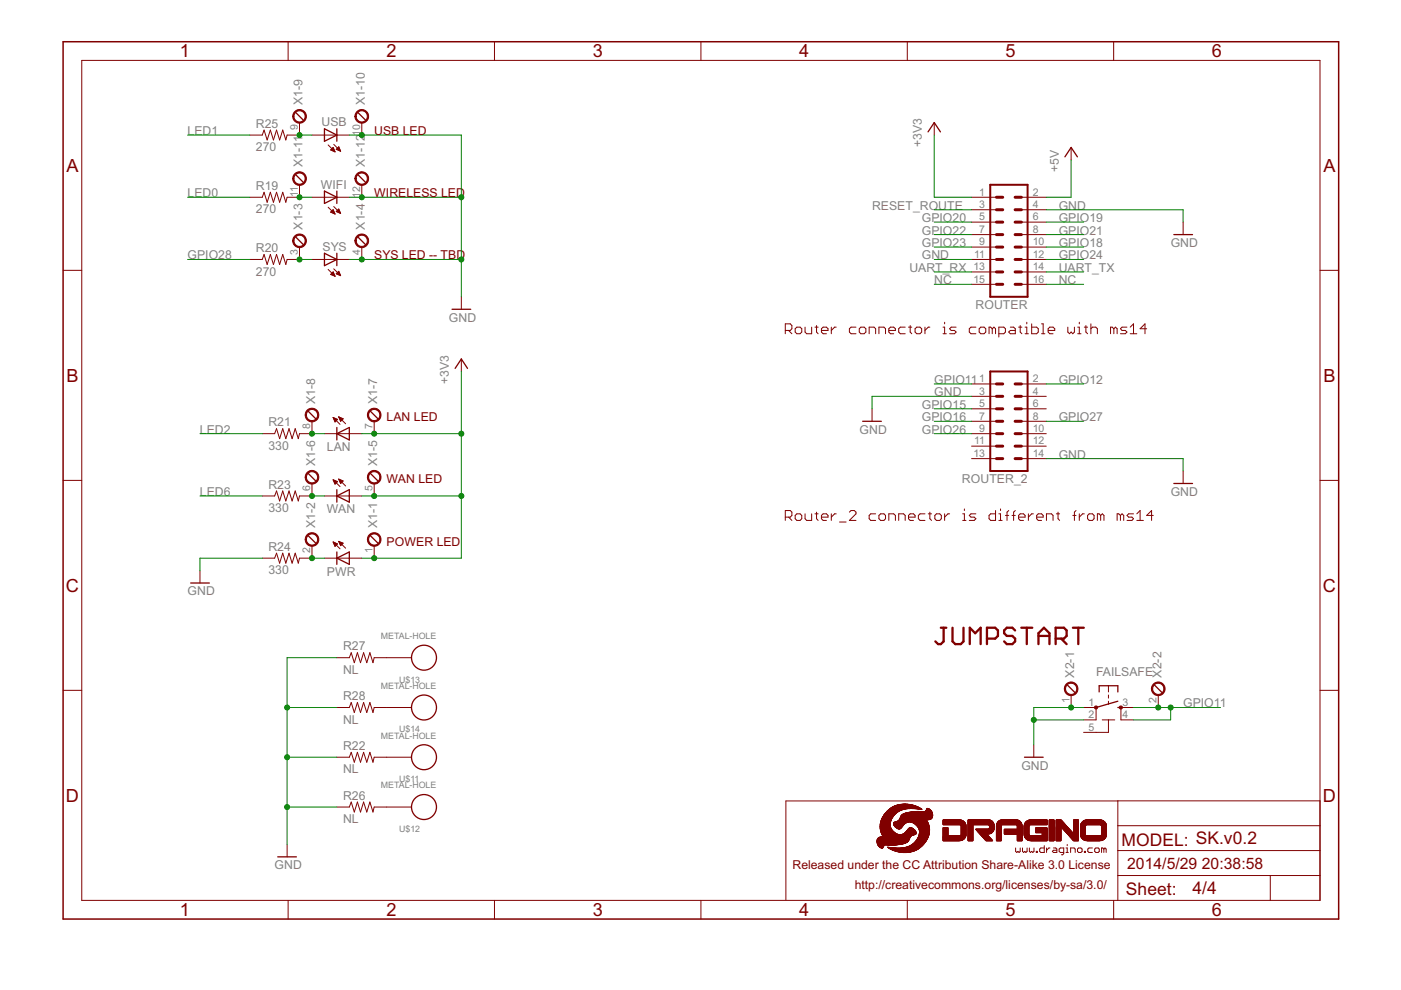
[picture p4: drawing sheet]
<svg xmlns="http://www.w3.org/2000/svg" width="297mm" height="210mm" viewBox="0 0 297 210" stroke-linecap="round" stroke-linejoin="round" font-family="sans-serif">
<defs><g id="words">
<g font-size="4.3" fill="#800000">
<text x="38.2" y="12.2">1</text>
<text x="81.9" y="12.2">2</text>
<text x="125.7" y="12.2">3</text>
<text x="169.4" y="12.2">4</text>
<text x="213.2" y="12.2">5</text>
<text x="256.9" y="12.2">6</text>
<text x="14.1" y="36.4">A</text>
<text x="280.6" y="36.4">A</text>
<text x="14.1" y="80.9">B</text>
<text x="280.6" y="80.9">B</text>
<text x="14" y="125.5">C</text>
<text x="280.5" y="125.5">C</text>
<text x="14" y="170">D</text>
<text x="280.5" y="170">D</text>
<text x="38.2" y="194.2">1</text>
<text x="81.9" y="194.2">2</text>
<text x="125.7" y="194.2">3</text>
<text x="169.4" y="194.2">4</text>
<text x="213.2" y="194.2">5</text>
<text x="256.9" y="194.2">6</text>
</g>
<g font-size="4.1" fill="#800000">
<text x="237.8" y="179.3">MODEL: SK.v0.2</text>
<text x="238.7" y="189.7">Sheet:</text>
<text x="252.8" y="189.6">4/4</text>
</g>
<g font-size="3.7" fill="#800000">
<text x="239" y="184.3">2014/5/29</text>
<text x="254.8" y="184.3">20:38:58</text>
</g>
<g font-size="2.9" fill="#808080">
<text x="64.2" y="22.3" transform="rotate(-90 64.2 22.3)">X1-9</text>
<text x="77.4" y="22.3" transform="rotate(-90 77.4 22.3)">X1-10</text>
<text x="39.8" y="28.6">LED1</text>
<text x="54.3" y="27.1">R25</text>
<text x="68.2" y="26.8">USB</text>
<text x="54.3" y="32.1">270</text>
<text x="64.2" y="35.5" transform="rotate(-90 64.2 35.5)">X1-11</text>
<text x="77.4" y="35.5" transform="rotate(-90 77.4 35.5)">X1-12</text>
<text x="195.4" y="31.3" transform="rotate(-90 195.4 31.3)">+3V3</text>
<text x="39.8" y="41.8">LED0</text>
<text x="54.3" y="40.3">R19</text>
<text x="68" y="40">WIFI</text>
<text x="224.5" y="36.5" transform="rotate(-90 224.5 36.5)">+5V</text>
<text x="54.3" y="45.3">270</text>
<text x="184.9" y="44.5">RESET_ROUTE</text>
<text x="195.4" y="47.1">GPIO20</text>
<text x="224.5" y="44.5">GND</text>
<text x="224.5" y="47.1">GPIO19</text>
<text x="54.3" y="53.5">R20</text>
<text x="64.2" y="48.7" transform="rotate(-90 64.2 48.7)">X1-3</text>
<text x="68.4" y="53.2">SYS</text>
<text x="77.4" y="48.7" transform="rotate(-90 77.4 48.7)">X1-4</text>
<text x="195.4" y="49.7">GPIO22</text>
<text x="195.4" y="52.4">GPIO23</text>
<text x="224.5" y="49.7">GPIO21</text>
<text x="224.5" y="52.4">GPIO18</text>
<text x="248.2" y="52.4">GND</text>
<text x="39.8" y="55">GPIO28</text>
<text x="54.3" y="58.4">270</text>
<text x="192.8" y="57.7">UART_RX</text>
<text x="195.4" y="55">GND</text>
<text x="224.5" y="55">GPIO24</text>
<text x="224.5" y="57.7">UART_TX</text>
<text x="198.1" y="60.3">NC</text>
<text x="206.8" y="65.6">ROUTER</text>
<text x="224.5" y="60.3">NC</text>
<text x="95.2" y="68.2">GND</text>
<text x="95.2" y="81.4" transform="rotate(-90 95.2 81.4)">+3V3</text>
<text x="198.1" y="81.4">GPIO11</text>
<text x="224.5" y="81.4">GPIO12</text>
<text x="66.8" y="85.6" transform="rotate(-90 66.8 85.6)">X1-8</text>
<text x="80" y="85.6" transform="rotate(-90 80 85.6)">X1-7</text>
<text x="195.4" y="86.7">GPIO15</text>
<text x="195.4" y="89.3">GPIO16</text>
<text x="198.1" y="84">GND</text>
<text x="224.5" y="89.3">GPIO27</text>
<text x="42.4" y="92">LED2</text>
<text x="56.9" y="95.4">330</text>
<text x="56.9" y="90.4">R21</text>
<text x="69.3" y="95.6">LAN</text>
<text x="182.2" y="92">GND</text>
<text x="195.4" y="92">GPIO26</text>
<text x="66.8" y="98.8" transform="rotate(-90 66.8 98.8)">X1-6</text>
<text x="80" y="98.8" transform="rotate(-90 80 98.8)">X1-5</text>
<text x="224.5" y="97.2">GND</text>
<text x="42.4" y="105.1">LED6</text>
<text x="56.9" y="103.6">R23</text>
<text x="204" y="102.5">ROUTER_2</text>
<text x="248.2" y="105.1">GND</text>
<text x="56.9" y="108.6">330</text>
<text x="66.8" y="112" transform="rotate(-90 66.8 112)">X1-2</text>
<text x="69.3" y="108.8">WAN</text>
<text x="80" y="112" transform="rotate(-90 80 112)">X1-1</text>
<text x="56.9" y="116.8">R24</text>
<text x="56.9" y="121.8">330</text>
<text x="69.3" y="122">PWR</text>
<text x="39.8" y="126.3">GND</text>
<text x="72.7" y="137.9">R27</text>
<text x="72.7" y="142.9">NL</text>
<text x="227.8" y="143.7" transform="rotate(-90 227.8 143.7)">X2-1</text>
<text x="232.4" y="143.4">FAILSAFE</text>
<text x="246.2" y="143.7" transform="rotate(-90 246.2 143.7)">X2-2</text>
<text x="72.7" y="148.4">R28</text>
<text x="72.7" y="153.4">NL</text>
<text x="250.8" y="150">GPIO11</text>
<text x="72.7" y="159">R22</text>
<text x="72.7" y="164">NL</text>
<text x="216.5" y="163.2">GND</text>
<text x="72.7" y="169.6">R26</text>
<text x="72.7" y="174.5">NL</text>
<text x="58.2" y="184.3">GND</text>
</g>
<g font-size="2.9" fill="#800000">
<text x="79.3" y="28.6">USB LED</text>
<text x="79.3" y="41.8">WIRELESS LED</text>
<text x="79.3" y="55">SYS LED -- TBD</text>
<text x="82" y="89.3">LAN LED</text>
<text x="82" y="102.5">WAN LED</text>
<text x="82" y="115.7">POWER LED</text>
<text x="168" y="184.3">Released under the CC Attribution Share-Alike 3.0 License</text>
<text x="181.2" y="188.5">http://creativecommons.org/licenses/by-sa/3.0/</text>
</g>
<g font-size="2.5" fill="#808080">
<text x="63.1" y="27.6" transform="rotate(-90 63.1 27.6)">9</text>
<text x="76.3" y="28.8" transform="rotate(-90 76.3 28.8)">10</text>
<text x="63.1" y="41.8" transform="rotate(-90 63.1 41.8)">11</text>
<text x="207.6" y="41.5">1</text>
<text x="219" y="41.5">2</text>
<text x="76.3" y="42" transform="rotate(-90 76.3 42)">12</text>
<text x="207.6" y="44.1">3</text>
<text x="207.6" y="46.7">5</text>
<text x="219" y="44.1">4</text>
<text x="219" y="46.7">6</text>
<text x="63.1" y="54" transform="rotate(-90 63.1 54)">3</text>
<text x="76.3" y="54" transform="rotate(-90 76.3 54)">4</text>
<text x="207.6" y="49.4">7</text>
<text x="207.6" y="52">9</text>
<text x="219" y="49.4">8</text>
<text x="219" y="52">10</text>
<text x="206.4" y="57.3">13</text>
<text x="206.4" y="59.9">15</text>
<text x="206.6" y="54.6">11</text>
<text x="219" y="54.6">12</text>
<text x="219" y="57.3">14</text>
<text x="219" y="59.9">16</text>
<text x="207.6" y="81">1</text>
<text x="207.6" y="83.7">3</text>
<text x="219" y="81">2</text>
<text x="219" y="83.7">4</text>
<text x="207.6" y="86.3">5</text>
<text x="207.6" y="88.9">7</text>
<text x="219" y="86.3">6</text>
<text x="219" y="88.9">8</text>
<text x="65.8" y="90.9" transform="rotate(-90 65.8 90.9)">8</text>
<text x="79" y="90.9" transform="rotate(-90 79 90.9)">7</text>
<text x="206.6" y="94.2">11</text>
<text x="207.6" y="91.6">9</text>
<text x="219" y="91.6">10</text>
<text x="219" y="94.2">12</text>
<text x="206.4" y="96.9">13</text>
<text x="219" y="96.9">14</text>
<text x="65.8" y="104.1" transform="rotate(-90 65.8 104.1)">6</text>
<text x="79" y="104.1" transform="rotate(-90 79 104.1)">5</text>
<text x="65.8" y="117.3" transform="rotate(-90 65.8 117.3)">2</text>
<text x="79" y="117.3" transform="rotate(-90 79 117.3)">1</text>
<text x="226.7" y="149" transform="rotate(-90 226.7 149)">1</text>
<text x="230.8" y="149.6">1</text>
<text x="238" y="149.6">3</text>
<text x="245.2" y="149" transform="rotate(-90 245.2 149)">2</text>
<text x="230.8" y="152.3">2</text>
<text x="230.8" y="154.9">5</text>
<text x="238" y="152.3">4</text>
</g>
<g font-size="2.1" fill="#808080">
<text x="80.8" y="135.5">METAL-HOLE</text>
<text x="80.8" y="146">METAL-HOLE</text>
<text x="84.6" y="144.7">U$13</text>
<text x="84.6" y="155.3">U$14</text>
<text x="80.8" y="156.6">METAL-HOLE</text>
<text x="80.8" y="167.1">METAL-HOLE</text>
<text x="84.6" y="165.8">U$11</text>
<text x="84.6" y="176.4">U$12</text>
</g>
</g></defs>
<g fill="none" stroke="#800000" stroke-width=".49">
<path d="M199.5 133.1h1.1M200.1 133.1v2.9l-.6 .6h-.6l-.6-.6M202 133.1v2.9l.5 .6h1.2l.6-.6v-2.9M205.6 136.6v-3.5l1.2 1.2 1.1-1.2v3.5M209.3 135.4h1.7l.6-.6v-1.1l-.6-.6h-1.7v3.5M215.2 133.7l-.6-.6h-1.1l-.6 .6v.6l.6 .5h1.1l.6 .6v.6l-.6 .6h-1.1l-.6-.6M216.5 133.1h2.4M217.7 133.1v3.5M220.2 134.8h2.3M220.2 136.6v-2.3l1.1-1.2 1.2 1.2v2.3M223.8 135.4h1.8l.5-.6v-1.1l-.5-.6h-1.8v3.5M225 135.4l1.1 1.2"/>
<path d="M227.5 133.1h2.3M228.6 133.1v3.5"/>
</g>
<g fill="none" stroke="#800000" stroke-width=".21">
<path d="M17.3 12.8h262.6v178.1h-262.6zM61.1 8.8v4M104.8 8.8v4M148.6 8.8v4M192.4 8.8v4M236.1 8.8v4M63.5 39.2v2.6h-2.6l-.3 1.1-.7-2.1-.6 2.1-.7-2.1-.6 2.1-.7-2.1-.7 2.1-.6-2.1-.4 1h-2.6M63.5 26v2.6h-2.6l-.3 1.1-.7-2.1-.6 2.1-.7-2.1-.6 2.1-.7-2.1-.7 2.1-.6-2.1-.4 1h-2.6M66.1 28.6h8M69.6 30.7l1.4 1.5M70.1 31.8l.5-.5 .4 .9zM70.2 31.7h.6"/>
<path d="M70.2 31.8h.7M70.3 31.6h.5M70.4 31.5h.3M70.5 32h.4M70.6 31.3h.1M70.8 30.6l1.4 1.5M70.8 32.1h.2M71.3 31.7l.5-.6 .4 1zM71.4 31.6h.6M71.4 31.7h.7M71.5 31.5h.5M71.6 31.3h.3"/>
<path d="M71.7 31.8h.4M71.8 31.2h.1M72 32h.2M76.7 26v2.6M76.7 39.2v2.6M198.1 26v2.6M227.1 31.3v2.6M13.4 57.3h3.9M63.5 52.4v2.6h-2.6l-.3 1.1-.7-2.1-.6 2.1-.7-2.1-.6 2.1-.7-2.1-.7 2.1-.6-2.1-.4 1h-2.6M66.1 41.8h8M66.1 55h8M69.6 43.9l1.4 1.5"/>
<path d="M69.6 57.1l1.4 1.5M70.1 45l.9 .4M70.1 58.2h.7M70.1 45h.8M70.2 44.9h.6M70.3 58h.5M70.3 44.7h.5M70.4 58.3h.5M70.4 57.9h.3M70.4 45.1h.5M70.5 44.6h.2M70.5 57.8h.2"/>
<path d="M70.6 44.5h.1M70.6 44.5l-.5 .5M70.6 44.5l.4 .9M70.6 57.7l-.5 .5 .9 .4M70.6 57.7l.4 .9M70.6 57.7h.1M70.7 58.4h.3M70.7 45.3h.3M70.8 43.8l1.4 1.5M70.8 57l1.4 1.4M71 58.5h.1M71.3 44.9l.5-.6 .4 1z"/>
<path d="M71.3 58.1l.9 .3M71.3 58h.8M71.4 44.9h.7M71.4 44.7h.6M71.4 57.9h.6M71.5 44.6h.4M71.6 58.2h.5M71.6 57.8h.3M71.6 45h.5M71.6 44.5h.3M71.7 57.7h.2M71.8 44.4h.1"/>
<path d="M71.8 57.5h.1M71.8 57.5l-.5 .6M71.8 57.5l.4 .9M71.9 58.3h.3M71.9 45.1h.3M72.2 58.4h.1M76.7 52.4v2.6M206 41.8h5.3M206 44.5h5.3M206 55h5.3M206 57.7h5.3M206 47.1h5.3"/>
<path d="M206 49.7h5.3M206 52.4h5.3M216.6 41.8h5.2M216.6 44.5h5.2M216.6 55h5.2M216.6 57.7h5.2M216.6 47.1h5.2M216.6 49.7h5.2M216.6 52.4h5.2M250.8 47.1v2.6M279.9 57.3h3.9M97.8 62.9v2.7"/>
<path d="M97.8 76.1v2.7M166.5 70.1h1.1l.3-.4v-.7l-.3-.3h-1.1v2.1M167.2 70.1l.7 .7M168.6 69.7l.4-.3h.6l.4 .3v.7l-.4 .4h-.6l-.4-.4zM170.7 69.4v1l.3 .4h1.1v-1.4M172.8 69.4h.7M173.1 69v1.4l.4 .4M174.2 70.1h1.4v-.4l-.4-.3h-.7l-.3 .3v.7l.3 .4h.7M176.3 69.4v1.4M177.3 69.4h-.3l-.7 .7M181.5 69.4h-1.1l-.3 .3v.7l.3 .4h1.1M182.2 69.7l.3-.3h.7l.4 .3v.7l-.4 .4h-.7l-.3-.4z"/>
<path d="M184.3 70.8v-1.4h1l.4 .3v1.1M186.4 70.8v-1.4h1l.3 .3v1.1M188.4 70.1h1.4v-.4l-.3-.3h-.7l-.4 .3v.7l.4 .4h.7M191.9 69.4h-1l-.4 .3v.7l.4 .4h1M192.6 69.4h.7M193 69v1.4l.3 .4M194 69.7l.4-.3h.7l.3 .3v.7l-.3 .4h-.7l-.4-.4zM196.1 69.4v1.4M197.1 69.4h-.3l-.7 .7M199.9 70.8h.7M199.9 69.4h.4v1.4M200.3 68.3v.4"/>
<path d="M202.7 69.4h-1l-.4 .3 .4 .4h.7l.3 .3-.3 .4h-1.1M206 60.3h5.3M206.9 69.4h-1l-.4 .3v.7l.4 .4h1M207.6 69.7l.3-.3h.7l.4 .3v.7l-.4 .4h-.7l-.3-.4zM210.4 69.7l-.4-.3h-.3v1.4M210.4 69.7v1.1M210.4 69.7l.3-.3 .4 .3v1.1M211.8 70.8h1l.4-.4v-.7l-.4-.3h-1v2.1M214.2 69.4h.7l.4 .3v1.1h-1.1l-.3-.4 .3-.3h1.1M216 69.4h.7M216.3 69v1.4l.4 .4M216.6 60.3h5.2"/>
<path d="M217.3 70.8h.7M217.3 69.4h.4v1.4M217.7 68.3v.4M218.7 68.7v2.1h1.1l.3-.4v-.7l-.3-.3h-1.1M220.8 68.7h.4v2.1M220.8 70.8h.7M222.2 70.1h1.4v-.4l-.3-.3h-.7l-.4 .3v.7l.4 .4h.7M226.4 69.4v1l.4 .4 .3-.4 .4 .4 .3-.4v-1M228.5 70.8h.7M228.5 69.4h.3v1.4M228.8 68.3v.4M229.9 69.4h.7"/>
<path d="M230.2 69v1.4l.4 .4M231.3 69.7l.3-.3h.7l.4 .3v1.1M231.3 68.7v2.1M236.2 69.7l-.4-.3h-.3v1.4M236.2 69.7v1.1M236.2 69.7l.3-.3 .4 .3v1.1M238.9 69.4h-1l-.3 .3 .3 .4h.7l.3 .3-.3 .4h-1M239.6 70.8h1.4M239.6 69.4l.7-.7v2.1M243.1 69.7h-1.4l1.1-1v2.1M66.1 89.3v2.6h-2.6l-.3 1.1-.6-2.1-.7 2.1-.6-2.1-.7 2.1-.7-2.1-.6 2.1-.7-2.1-.4 1h-2.6M68.8 91.9h7.9"/>
<path d="M70.6 88.5l1.5 1.5M70.6 88.5h.1M70.6 88.5l1 .4M70.6 88.5l.4 1 .6-.6M70.7 88.7h.3M70.8 88.8h.5M70.8 88.9h.8M70.9 89h.5M70.9 89.2h.4M71 89.3h.2M71 89.4h.1M71.8 88.4l1.5 1.5"/>
<path d="M71.8 88.4l.9 .4-.5 .5M71.8 88.4l.4 .9M71.8 88.4h.1M71.9 88.5h.3M71.9 88.7h.6M72 88.8h.7M72.1 88.9h.5M72.1 89h.4M72.2 89.2h.1M72.2 89.3h.1M79.3 89.3v2.6M184.9 86.7v2.6"/>
<path d="M206 91.9h5.3M206 89.3h5.3M206 81.4h5.3M206 84h5.3M206 86.7h5.3M206 94.6h5.3M206 97.2h5.3M216.6 91.9h5.2M216.6 89.3h5.2M216.6 81.4h5.2M216.6 84h5.2M216.6 86.7h5.2"/>
<path d="M216.6 94.6h5.2M216.6 97.2h5.2M250.8 99.9v2.6M13.4 101.9h3.9M66.1 102.5v2.7h-2.6l-.3 1-.6-2.1-.7 2.1-.6-2.1-.7 2.1-.7-2.1-.6 2.1-.7-2.1-.4 1.1h-2.6M66.1 115.7v2.6h-2.6l-.3 1.1-.6-2.1-.7 2.1-.6-2.1-.7 2.1-.7-2.1-.6 2.1-.7-2.1-.4 1h-2.6M68.8 105.2h7.9M68.8 118.3h7.9M70.6 101.7l1.5 1.5M70.6 101.7l1 .4-.6 .5M70.6 101.7l.4 .9M70.6 114.9l1.5 1.5"/>
<path d="M70.6 114.9l1 .4-.6 .5zM70.7 101.8h.2M70.7 115h.1M70.7 115.1h.4M70.7 102h.5M70.8 115.3h.6M70.8 102.1h.7M70.8 115.4h.7M70.8 102.2h.7M70.9 115.5h.5M70.9 102.3h.4M71 102.5h.2"/>
<path d="M71 115.6h.2M71 115.8h.1M71 102.6h.1M71.8 101.6l1.5 1.4M71.8 101.6l.9 .4-.5 .5zM71.8 114.8l1.5 1.4M71.8 114.8l.9 .4-.5 .5zM71.9 114.9h.1M71.9 101.7h.2M71.9 101.8h.5M71.9 115h.4M72 115.1h.6"/>
<path d="M72 102h.7M72 102.1h.6M72 115.3h.7M72.1 115.4h.4M72.1 102.2h.4M72.1 102.3h.3M72.1 115.5h.3M72.2 115.6h.1M72.2 102.5h.1M79.3 102.5v2.7M79.3 115.7v2.6M166.5 109.6h1.1l.3-.3v-.7l-.3-.4h-1.1v2.1"/>
<path d="M167.2 109.6l.7 .7M168.6 109.3l.4-.4h.6l.4 .4v.7l-.4 .3h-.6l-.4-.3zM170.7 108.9v1.1l.3 .3h1.1v-1.4M172.8 108.9h.7M173.1 108.6v1.4l.4 .3M174.2 109.6h1.4v-.3l-.4-.4h-.7l-.3 .4v.7l.3 .3h.7M176.3 108.9v1.4M177.3 108.9h-.3l-.7 .7M178 110.7h1.4M180.1 108.6l.3-.4h.7l.4 .4v.3l-1.4 1.4h1.4M185.7 108.9h-1.1l-.3 .4v.7l.3 .3h1.1M186.4 109.3l.3-.4h.7l.3 .4v.7l-.3 .3h-.7l-.3-.3z"/>
<path d="M188.4 110.3v-1.4h1.1l.3 .4v1M190.5 110.3v-1.4h1.1l.3 .4v1M192.6 109.6h1.4v-.3l-.3-.4h-.7l-.4 .4v.7l.4 .3h.7M196.1 108.9h-1l-.4 .4v.7l.4 .3h1M196.8 108.9h.7M197.1 108.6v1.4l.4 .3M198.2 109.3l.3-.4h.7l.4 .4v.7l-.4 .3h-.7l-.3-.3zM200.3 108.9v1.4M201.3 108.9h-.3l-.7 .7M204.1 110.3h.7M204.1 108.9h.4v1.4M204.5 107.9v.3"/>
<path d="M206.9 108.9h-1l-.4 .4 .4 .3h.6l.4 .4-.4 .3h-1M211.1 108.2v2.1h-1.1l-.3-.3v-.7l.3-.4h1.1M211.8 110.3h.7M211.8 108.9h.3v1.4M212.1 107.9v.3M213.2 109.3h.7M213.9 108.2l-.4 .4v1.7M214.6 109.3h.7M215.3 108.2l-.4 .4v1.7M216 109.6h1.3v-.3l-.3-.4h-.7l-.3 .4v.7l.3 .3h.7M218 108.9v1.4M219.1 108.9h-.4l-.7 .7"/>
<path d="M219.8 109.6h1.4v-.3l-.4-.4h-.7l-.3 .4v.7l.3 .3h.7M221.9 110.3v-1.4h1l.4 .4v1M224 108.9h.7M224.3 108.6v1.4l.4 .3M227.5 109.3h.6M228.1 108.2l-.3 .4v1.7M228.8 108.9v1.4M229.9 108.9h-.4l-.7 .7M230.6 109.3l.3-.4h.7l.4 .4v.7l-.4 .3h-.7l-.3-.3zM233.4 109.3l-.4-.4h-.3v1.4M233.4 109.3v1M233.4 109.3l.3-.4 .4 .4v1"/>
<path d="M237.6 109.3l-.4-.4h-.3v1.4M237.6 109.3v1M237.6 109.3l.3-.4 .4 .4v1M240.3 108.9h-1l-.3 .4 .3 .3h.7l.3 .4-.3 .3h-1M241 110.3h1.4M241 108.9l.7-.7v2.1M244.5 109.3h-1.4l1.1-1.1v2.1M279.9 101.9h3.9M42.4 121v2.6M71.4 139.4h2.7l.4-1 .6 2.1 .7-2.1 .6 2.1 .7-2.1 .7 2.1 .6-2.1 .7 2.1 .2-1.1h7.9M13.4 146.4h3.9M71.4 150h2.7l.4-1.1 .6 2.2 .7-2.2 .6 2.2 .7-2.2 .7 2.2 .6-2.2 .7 2.2 .2-1.1h7.9"/>
<path d="M219.2 157.9v2.6M227.1 147.4v2.6M229.7 150h2.7v2.6h-2.7M233.7 152.6h2.6M235 145.4v1.3M235 147.4v.6M235 148.7v.7M235 152.6v2.7h-5.3M240.3 150h-2.6v2.6h2.6M245.6 147.4v2.6M279.9 146.4h3.9M60.9 179v2.7"/>
<path d="M71.4 160.5h2.7l.4-1 .6 2.1 .7-2.1 .6 2.1 .7-2.1 .7 2.1 .6-2.1 .7 2.1 .2-1.1h7.9M71.4 171.1h2.7l.4-1 .6 2.1 .7-2.1 .6 2.1 .7-2.1 .7 2.1 .6-2.1 .7 2.1 .2-1.1h7.9M215.3 179.8v.7l.3 .2 .2-.2 .3 .2 .2-.2v-.7M216.8 179.8v.7l.2 .2 .3-.2 .2 .2 .3-.2v-.7M218.2 179.8v.7l.3 .2 .2-.2 .3 .2 .2-.2v-.7M221.4 179.3v1.4h-.7l-.3-.2v-.5l.3-.2h.7M221.9 179.8v.9M222.6 179.8h-.2l-.5 .5M223.4 179.8h.4l.3 .2v.7h-.7l-.3-.2 .3-.2h.7M226 179.8h.3v.9M226.3 179v.3M231.6 179.8h-.7l-.3 .2v.5l.3 .2h.7"/>
<path d="M237 175.1h42.9M237 169.8h-70.4v21M279.9 169.8h-42.9v21.1M61.1 190.9v4M104.8 190.9v4M148.6 190.9v4M192.4 190.9v4M219.7 180.5h.2v.2h-.2zM225.5 180.7h-.7l-.2-.2v-.5l.2-.2h.7v1.2l-.2 .2h-.3M226 180.7h.5M227 180.7v-.9h.7l.3 .2v.7M228.5 180l.2-.2h.5l.2 .2v.5l-.2 .2h-.5l-.2-.2z"/>
<path d="M229.9 180.5h.2v.2h-.2zM232.1 180l.2-.2h.5l.3 .2v.5l-.3 .2h-.5l-.2-.2zM234 180l-.2-.2h-.2v.9M234 180v.7M234 180l.3-.2 .2 .2v.7M236.1 190.9v4M237 185.6h42.9M237 180.3h42.9M269.3 185.6v5.3"/>
</g>
<path d="M13.4 8.8h270.4v186.1h-270.4z" fill="none" stroke="#800000" stroke-width=".32"/>
<g fill="#800000" stroke="#800000" stroke-width=".21">
<path d="M191.4 180.7l.8 .1z"/>
<path d="M191.1 180.7h1.5z"/>
<path d="M190.9 180.7h1.9z"/>
<path d="M190.7 180.6l2.2 .1z"/>
<path d="M190.6 180.6l2.5 .1z"/>
<path d="M190.5 180.6h2.7z"/>
<path d="M190.3 180.6h3z"/>
<path d="M190.2 180.5l3.2 .1z"/>
<path d="M190.1 180.5l3.4 .1z"/>
<path d="M190 180.5h3.6z"/>
<path d="M189.9 180.4l3.8 .1z"/>
<path d="M189.8 180.4l3.9 .1z"/>
<path d="M189.8 180.4h4z"/>
<path d="M189.7 180.4h4.2z"/>
<path d="M189.6 180.3l4.4 .1z"/>
<path d="M189.5 180.3l4.5 .1z"/>
<path d="M189.4 180.3h4.7z"/>
<path d="M189.3 180.2l4.9 .1z"/>
<path d="M189.2 180.2h5.1z"/>
<path d="M189.1 180.2h5.3z"/>
<path d="M189.1 180.1l5.3 .1z"/>
<path d="M189 180.1h5.5z"/>
<path d="M188.9 180.1h5.6z"/>
<path d="M188.9 180l5.7 .1z"/>
<path d="M188.8 180h5.8z"/>
<path d="M188.8 180h5.9z"/>
<path d="M188.7 180h6z"/>
<path d="M188.7 179.9l6.1 .1z"/>
<path d="M188.6 179.9h6.2z"/>
<path d="M188.5 179.9h6.4z"/>
<path d="M188.5 179.8l6.4 .1z"/>
<path d="M186.9 179.8h.2z"/>
<path d="M188.4 179.8h1.7z"/>
<path d="M190.9 179.8h4z"/>
<path d="M186.9 179.8h.3z"/>
<path d="M188.4 179.8h1.2z"/>
<path d="M191.3 179.8h3.7z"/>
<path d="M186.8 179.7l.4 .1z"/>
<path d="M188.4 179.7l.9 .1z"/>
<path d="M191.5 179.7l3.5 .1z"/>
<path d="M186.7 179.7h.5z"/>
<path d="M188.3 179.7h.8z"/>
<path d="M191.7 179.7h3.4z"/>
<path d="M188.3 179.7h.5z"/>
<path d="M191.8 179.7h3.3z"/>
<path d="M186.6 179.7h.6z"/>
<path d="M188.2 179.7h.4z"/>
<path d="M191.9 179.7h3.2z"/>
<path d="M186.6 179.6l.6 .1z"/>
<path d="M188.2 179.6l.2 .1z"/>
<path d="M192 179.6l3.2 .1z"/>
<path d="M186.5 179.6h.7z"/>
<path d="M192.1 179.6h3.1z"/>
<path d="M192.2 179.6h3z"/>
<path d="M192.3 179.6h2.9z"/>
<path d="M186.5 179.5l.8 .1z"/>
<path d="M192.4 179.5l2.8 .1z"/>
<path d="M186.4 179.5h.9z"/>
<path d="M192.5 179.5h2.8z"/>
<path d="M192.6 179.5h2.7z"/>
<path d="M192.6 179.5h2.8z"/>
<path d="M186.3 179.4l1 .1z"/>
<path d="M192.7 179.4l2.7 .1z"/>
<path d="M186.3 179.4h1z"/>
<path d="M192.8 179.4h2.6z"/>
<path d="M186.3 179.3l1.1 .1z"/>
<path d="M192.8 179.3l2.7 .1z"/>
<path d="M186.2 179.3l1.2 .1z"/>
<path d="M192.9 179.3l2.6 .1z"/>
<path d="M186.3 179.3h1.1z"/>
<path d="M193 179.3h2.5z"/>
<path d="M186.2 179.3h1.3z"/>
<path d="M186.2 179.2l1.3 .1z"/>
<path d="M193.1 179.2l2.5 .1z"/>
<path d="M186.2 179.2h1.3z"/>
<path d="M193.2 179.2h2.4z"/>
<path d="M186.1 179.2h1.5z"/>
<path d="M188.7 179.2h.8z"/>
<path d="M186.1 179.1l1.6 .1z"/>
<path d="M188.2 179.1l1.6 .1z"/>
<path d="M193.3 179.1l2.4 .1z"/>
<path d="M187.9 179.1l2.2 .1z"/>
<path d="M186.1 179.1h4.2z"/>
<path d="M193.3 179.1h2.4z"/>
<path d="M186.1 179l4.4 .1z"/>
<path d="M193.4 179l2.4 .1z"/>
<path d="M186.1 179l4.6 .1z"/>
<path d="M186.1 179h4.7z"/>
<path d="M193.4 179h2.4z"/>
<path d="M186.1 179h4.9z"/>
<path d="M193.5 179h2.3z"/>
<path d="M186.1 178.9l5.1 .1z"/>
<path d="M193.5 178.9l2.3 .1z"/>
<path d="M186 178.9l5.3 .1z"/>
<path d="M193.5 178.9l2.4 .1z"/>
<path d="M186.1 178.9h5.3z"/>
<path d="M193.6 178.9h2.3z"/>
<path d="M186 178.9h5.5z"/>
<path d="M186 178.8l5.6 .1z"/>
<path d="M193.7 178.8l2.2 .1z"/>
<path d="M186 178.8l5.7 .1z"/>
<path d="M193.7 178.8l2.3 .1z"/>
<path d="M186 178.8h5.8z"/>
<path d="M193.7 178.8h2.3z"/>
<path d="M186 178.8h5.9z"/>
<path d="M193.8 178.8h2.2z"/>
<path d="M186 178.7l6 .1z"/>
<path d="M193.8 178.7l2.2 .1z"/>
<path d="M186 178.7h6z"/>
<path d="M193.8 178.7h2.3z"/>
<path d="M186 178.7h6.1z"/>
<path d="M193.9 178.7h2.2z"/>
<path d="M186 178.6l6.2 .1z"/>
<path d="M193.9 178.6l2.2 .1z"/>
<path d="M186 178.6h6.2z"/>
<path d="M193.9 178.6h2.2z"/>
<path d="M186 178.6h6.3z"/>
<path d="M194 178.6h2.2z"/>
<path d="M186 178.5l6.4 .1z"/>
<path d="M194 178.5l2.2 .1z"/>
<path d="M185.9 178.5h6.5z"/>
<path d="M194 178.5h2.2z"/>
<path d="M185.9 178.5h6.6z"/>
<path d="M194.1 178.5h2.1z"/>
<path d="M185.9 178.4l6.6 .1z"/>
<path d="M194.1 178.4l2.2 .1z"/>
<path d="M185.9 178.4h6.6z"/>
<path d="M194.1 178.4h2.2z"/>
<path d="M185.9 178.4h6.7z"/>
<path d="M185.9 178.3l6.7 .1z"/>
<path d="M194.2 178.3l2.1 .1z"/>
<path d="M185.9 178.3h6.7z"/>
<path d="M194.2 178.3h2.1z"/>
<path d="M194.2 178.3h2.2z"/>
<path d="M185.9 178.2l6.7 .1z"/>
<path d="M194.2 178.2l2.2 .1z"/>
<path d="M199.9 178.2l3.6 .1z"/>
<path d="M205.3 178.2l1 .1z"/>
<path d="M209.1 178.2l1.4 .1z"/>
<path d="M211.3 178.2l1 .1z"/>
<path d="M215.7 178.2l1 .1z"/>
<path d="M218.5 178.2l3.5 .1z"/>
<path d="M222.5 178.2l1 .1z"/>
<path d="M223.9 178.2l1 .1z"/>
<path d="M227.6 178.2l1.1 .1z"/>
<path d="M230.5 178.2l2.7 .1z"/>
<path d="M186 178.2h6.7z"/>
<path d="M194.3 178.2h2.1z"/>
<path d="M199.9 178.2h3.8z"/>
<path d="M205.3 178.2h1z"/>
<path d="M209 178.2h1.4z"/>
<path d="M211.3 178.2h1z"/>
<path d="M215.7 178.2h1z"/>
<path d="M218.2 178.2h3.8z"/>
<path d="M222.5 178.2h1z"/>
<path d="M223.9 178.2h1z"/>
<path d="M227.6 178.2h1.1z"/>
<path d="M230.2 178.2h3.3z"/>
<path d="M200 178.2h3.8z"/>
<path d="M230.1 178.2h3.5z"/>
<path d="M200 178.2h3.9z"/>
<path d="M218.1 178.2h3.9z"/>
<path d="M230 178.2h3.7z"/>
<path d="M186 178.1l6.7 .1z"/>
<path d="M194.3 178.1l2.1 .1z"/>
<path d="M199.9 178.1l4.1 .1z"/>
<path d="M205.3 178.1l1 .1z"/>
<path d="M208.9 178.1l1.5 .1z"/>
<path d="M211.3 178.1l1 .1z"/>
<path d="M215.7 178.1l1 .1z"/>
<path d="M218 178.1l4 .1z"/>
<path d="M222.5 178.1l1 .1z"/>
<path d="M223.9 178.1l1 .1z"/>
<path d="M227.5 178.1l1.2 .1z"/>
<path d="M230 178.1l3.7 .1z"/>
<path d="M186 178.1h6.7z"/>
<path d="M194.3 178.1h2.1z"/>
<path d="M199.9 178.1h4.1z"/>
<path d="M205.3 178.1h1z"/>
<path d="M208.9 178.1h1.5z"/>
<path d="M211.3 178.1h1z"/>
<path d="M215.7 178.1h1z"/>
<path d="M218 178.1h4z"/>
<path d="M222.5 178.1h1z"/>
<path d="M223.9 178.1h1z"/>
<path d="M227.5 178.1h1.1z"/>
<path d="M229.9 178.1h3.9z"/>
<path d="M194.4 178.1h2.1z"/>
<path d="M200 178.1h4.1z"/>
<path d="M208.9 178.1h1.4z"/>
<path d="M217.9 178.1h4.1z"/>
<path d="M227.5 178.1h1.2z"/>
<path d="M229.8 178.1h4z"/>
<path d="M217.8 178.1h4.2z"/>
<path d="M227.4 178.1h1.3z"/>
<path d="M229.8 178.1h4.1z"/>
<path d="M186 178l6.7 .1z"/>
<path d="M194.4 178l2.1 .1z"/>
<path d="M199.9 178l4.3 .1z"/>
<path d="M205.3 178l1 .1z"/>
<path d="M208.9 178l1.4 .1z"/>
<path d="M211.3 178l1 .1z"/>
<path d="M215.7 178l1 .1z"/>
<path d="M217.8 178l4.2 .1z"/>
<path d="M222.5 178l1 .1z"/>
<path d="M223.9 178l1 .1z"/>
<path d="M227.4 178l1.2 .1z"/>
<path d="M229.7 178l4.2 .1z"/>
<path d="M186 178h6.8z"/>
<path d="M194.4 178h2.1z"/>
<path d="M200 178h4.2z"/>
<path d="M205.3 178h1z"/>
<path d="M208.9 178h1.3z"/>
<path d="M211.3 178h1z"/>
<path d="M215.7 178h1z"/>
<path d="M217.8 178h4.2z"/>
<path d="M222.5 178h1z"/>
<path d="M223.9 178h1z"/>
<path d="M227.4 178h1.3z"/>
<path d="M229.7 178h4.3z"/>
<path d="M186 178h6.7z"/>
<path d="M199.9 178h4.4z"/>
<path d="M208.8 178h1.4z"/>
<path d="M217.7 178h4.3z"/>
<path d="M186 177.9l6.7 .1z"/>
<path d="M194.4 177.9l2.2 .1z"/>
<path d="M200 177.9l4.3 .1z"/>
<path d="M205.3 177.9l1 .1z"/>
<path d="M208.8 177.9l1.4 .1z"/>
<path d="M211.3 177.9l1 .1z"/>
<path d="M215.7 177.9l1 .1z"/>
<path d="M217.7 177.9l4.3 .1z"/>
<path d="M222.5 177.9l1 .1z"/>
<path d="M223.9 177.9l1 .1z"/>
<path d="M227.4 177.9l1.3 .1z"/>
<path d="M229.6 177.9l4.4 .1z"/>
<path d="M186 177.9l6.8 .1z"/>
<path d="M194.5 177.9l2.1 .1z"/>
<path d="M199.9 177.9l4.4 .1z"/>
<path d="M229.6 177.9l4.5 .1z"/>
<path d="M186.1 177.9h6.7z"/>
<path d="M194.5 177.9h2.1z"/>
<path d="M200 177.9h4.4z"/>
<path d="M205.3 177.9h1z"/>
<path d="M208.7 177.9h1.5z"/>
<path d="M211.3 177.9h1z"/>
<path d="M215.7 177.9h1z"/>
<path d="M217.6 177.9h4.4z"/>
<path d="M222.5 177.9h1z"/>
<path d="M223.9 177.9h1z"/>
<path d="M227.3 177.9h1.4z"/>
<path d="M229.6 177.9h4.5z"/>
<path d="M186 177.9h6.8z"/>
<path d="M199.9 177.9h4.5z"/>
<path d="M208.7 177.9h1.4z"/>
<path d="M227.3 177.9h1.3z"/>
<path d="M229.5 177.9h4.6z"/>
<path d="M186.1 177.8l6.7 .1z"/>
<path d="M194.5 177.8l2.1 .1z"/>
<path d="M200 177.8l4.4 .1z"/>
<path d="M205.3 177.8l1 .1z"/>
<path d="M208.7 177.8l1.4 .1z"/>
<path d="M211.3 177.8l1 .1z"/>
<path d="M215.7 177.8l1 .1z"/>
<path d="M217.6 177.8l4.4 .1z"/>
<path d="M222.5 177.8l1 .1z"/>
<path d="M223.9 177.8l1 .1z"/>
<path d="M227.3 177.8l1.4 .1z"/>
<path d="M229.5 177.8l4.7 .1z"/>
<path d="M199.9 177.8l4.5 .1z"/>
<path d="M217.5 177.8l4.5 .1z"/>
<path d="M227.2 177.8l1.5 .1z"/>
<path d="M186.1 177.8h6.7z"/>
<path d="M194.5 177.8h2.1z"/>
<path d="M199.9 177.8h4.6z"/>
<path d="M205.3 177.8h1z"/>
<path d="M208.7 177.8h1.4z"/>
<path d="M211.3 177.8h1z"/>
<path d="M215.7 177.8h1z"/>
<path d="M217.5 177.8h4.5z"/>
<path d="M222.5 177.8h1z"/>
<path d="M223.9 177.8h1z"/>
<path d="M227.2 177.8h1.4z"/>
<path d="M229.4 177.8h4.8z"/>
<path d="M194.5 177.8h2.2z"/>
<path d="M200 177.8h4.5z"/>
<path d="M208.6 177.8h1.4z"/>
<path d="M227.2 177.8h1.5z"/>
<path d="M229.4 177.8h4.9z"/>
<path d="M186.2 177.7l6.6 .1z"/>
<path d="M194.6 177.7l2 .1z"/>
<path d="M199.9 177.7l4.6 .1z"/>
<path d="M205.3 177.7l1 .1z"/>
<path d="M208.6 177.7l1.4 .1z"/>
<path d="M211.3 177.7l1 .1z"/>
<path d="M215.7 177.7l1 .1z"/>
<path d="M217.4 177.7l4.6 .1z"/>
<path d="M222.5 177.7l1 .1z"/>
<path d="M223.9 177.7l1 .1z"/>
<path d="M227.1 177.7l1.6 .1z"/>
<path d="M229.4 177.7l4.9 .1z"/>
<path d="M194.6 177.7l2.1 .1z"/>
<path d="M186.2 177.7h6.7z"/>
<path d="M194.6 177.7h2.1z"/>
<path d="M200 177.7h4.5z"/>
<path d="M205.3 177.7h1z"/>
<path d="M208.6 177.7h1.4z"/>
<path d="M211.3 177.7h1z"/>
<path d="M215.7 177.7h1z"/>
<path d="M217.4 177.7h4.6z"/>
<path d="M222.5 177.7h1z"/>
<path d="M223.9 177.7h1z"/>
<path d="M227.1 177.7h1.6z"/>
<path d="M229.4 177.7h4.9z"/>
<path d="M200 177.7h4.6z"/>
<path d="M208.5 177.7h1.5z"/>
<path d="M229.3 177.7h5z"/>
<path d="M186.3 177.6l6.6 .1z"/>
<path d="M194.6 177.6l2.1 .1z"/>
<path d="M199.9 177.6l4.7 .1z"/>
<path d="M205.3 177.6l1 .1z"/>
<path d="M208.5 177.6l1.4 .1z"/>
<path d="M211.3 177.6l1 .1z"/>
<path d="M215.7 177.6l1 .1z"/>
<path d="M217.4 177.6l4.6 .1z"/>
<path d="M222.5 177.6l1 .1z"/>
<path d="M223.9 177.6l1 .1z"/>
<path d="M227.1 177.6l1.5 .1z"/>
<path d="M229.3 177.6l5.1 .1z"/>
<path d="M227.1 177.6l1.6 .1z"/>
<path d="M186.3 177.6h6.6z"/>
<path d="M194.6 177.6h2.1z"/>
<path d="M200 177.6h4.6z"/>
<path d="M205.3 177.6h1z"/>
<path d="M208.4 177.6h1.5z"/>
<path d="M211.3 177.6h1z"/>
<path d="M215.7 177.6h1z"/>
<path d="M217.3 177.6h4.7z"/>
<path d="M222.5 177.6h1z"/>
<path d="M223.9 177.6h1z"/>
<path d="M227 177.6h1.7z"/>
<path d="M229.3 177.6h5.1z"/>
<path d="M186.4 177.5l6.5 .1z"/>
<path d="M194.7 177.5l2 .1z"/>
<path d="M199.9 177.5l4.7 .1z"/>
<path d="M205.3 177.5l1 .1z"/>
<path d="M208.4 177.5l1.4 .1z"/>
<path d="M211.3 177.5l1 .1z"/>
<path d="M215.7 177.5l1 .1z"/>
<path d="M217.3 177.5l4.7 .1z"/>
<path d="M222.5 177.5l1 .1z"/>
<path d="M223.9 177.5l1 .1z"/>
<path d="M227 177.5l1.7 .1z"/>
<path d="M229.3 177.5l5.1 .1z"/>
<path d="M186.4 177.5l6.6 .1z"/>
<path d="M186.5 177.5h6.5z"/>
<path d="M194.7 177.5h2.1z"/>
<path d="M199.9 177.5h4.8z"/>
<path d="M205.3 177.5h1z"/>
<path d="M208.4 177.5h1.4z"/>
<path d="M211.3 177.5h1z"/>
<path d="M215.7 177.5h1z"/>
<path d="M217.3 177.5h4.7z"/>
<path d="M222.5 177.5h1z"/>
<path d="M223.9 177.5h1z"/>
<path d="M226.9 177.5h1.8z"/>
<path d="M229.2 177.5h5.2z"/>
<path d="M186.6 177.5h6.4z"/>
<path d="M186.7 177.4l6.3 .1z"/>
<path d="M194.7 177.4l2.1 .1z"/>
<path d="M200 177.4l4.7 .1z"/>
<path d="M205.3 177.4l1 .1z"/>
<path d="M208.3 177.4l1.4 .1z"/>
<path d="M211.3 177.4l1 .1z"/>
<path d="M215.7 177.4l1 .1z"/>
<path d="M217.3 177.4l4.7 .1z"/>
<path d="M222.5 177.4l1 .1z"/>
<path d="M223.9 177.4l1 .1z"/>
<path d="M226.9 177.4l1.8 .1z"/>
<path d="M229.2 177.4l5.3 .1z"/>
<path d="M187.3 177.4l5.7 .1z"/>
<path d="M187.3 177.4h5.7z"/>
<path d="M194.7 177.4h2.1z"/>
<path d="M199.9 177.4h4.8z"/>
<path d="M205.3 177.4h1z"/>
<path d="M208.3 177.4h1.4z"/>
<path d="M211.3 177.4h1z"/>
<path d="M215.7 177.4h1z"/>
<path d="M217.2 177.4h4.8z"/>
<path d="M222.5 177.4h1z"/>
<path d="M223.9 177.4h1z"/>
<path d="M226.9 177.4h1.7z"/>
<path d="M229.2 177.4h5.3z"/>
<path d="M187.3 177.4h5.8z"/>
<path d="M194.8 177.4h2z"/>
<path d="M226.8 177.4h1.9z"/>
<path d="M187.3 177.3l5.8 .1z"/>
<path d="M194.8 177.3l2 .1z"/>
<path d="M199.9 177.3l4.8 .1z"/>
<path d="M205.3 177.3l1 .1z"/>
<path d="M208.2 177.3l1.5 .1z"/>
<path d="M211.3 177.3l1 .1z"/>
<path d="M215.7 177.3l1 .1z"/>
<path d="M217.2 177.3l4.8 .1z"/>
<path d="M222.5 177.3l1 .1z"/>
<path d="M223.9 177.3l1 .1z"/>
<path d="M226.8 177.3l1.9 .1z"/>
<path d="M229.2 177.3l5.3 .1z"/>
<path d="M187.2 177.3l5.9 .1z"/>
<path d="M200 177.3l4.7 .1z"/>
<path d="M208.2 177.3l1.4 .1z"/>
<path d="M187.2 177.3h5.9z"/>
<path d="M194.8 177.3h2z"/>
<path d="M200 177.3h4.7z"/>
<path d="M205.3 177.3h1z"/>
<path d="M208.2 177.3h1.4z"/>
<path d="M211.3 177.3h1z"/>
<path d="M215.7 177.3h1z"/>
<path d="M217.2 177.3h4.8z"/>
<path d="M222.5 177.3h1z"/>
<path d="M223.9 177.3h1z"/>
<path d="M226.8 177.3h1.9z"/>
<path d="M229.2 177.3h5.3z"/>
<path d="M226.7 177.3h1.9z"/>
<path d="M187.2 177.2l6 .1z"/>
<path d="M194.8 177.2l2.1 .1z"/>
<path d="M200 177.2l4.8 .1z"/>
<path d="M205.3 177.2l1 .1z"/>
<path d="M208.2 177.2l1.3 .1z"/>
<path d="M211.3 177.2l1 .1z"/>
<path d="M215.7 177.2l1 .1z"/>
<path d="M217.2 177.2l4.8 .1z"/>
<path d="M222.5 177.2l1 .1z"/>
<path d="M223.9 177.2l1 .1z"/>
<path d="M226.7 177.2l2 .1z"/>
<path d="M229.1 177.2l5.4 .1z"/>
<path d="M187.2 177.2h6z"/>
<path d="M194.8 177.2h2.1z"/>
<path d="M200 177.2h1z"/>
<path d="M203.5 177.2h1.3z"/>
<path d="M205.3 177.2h1z"/>
<path d="M208.1 177.2h1.4z"/>
<path d="M211.3 177.2h1z"/>
<path d="M215.7 177.2h1z"/>
<path d="M217.2 177.2h1.3z"/>
<path d="M221 177.2h1z"/>
<path d="M222.5 177.2h1z"/>
<path d="M223.9 177.2h1z"/>
<path d="M226.7 177.2h2z"/>
<path d="M229.1 177.2h1.3z"/>
<path d="M233.2 177.2h1.3z"/>
<path d="M187.2 177.2h6.1z"/>
<path d="M203.6 177.2h1.2z"/>
<path d="M217.2 177.2h1.2z"/>
<path d="M233.4 177.2h1.1z"/>
<path d="M187.1 177.2h6.2z"/>
<path d="M217.2 177.2h1.1z"/>
<path d="M226.7 177.2h1.9z"/>
<path d="M229.1 177.2h1.2z"/>
<path d="M233.4 177.2h1.2z"/>
<path d="M187.1 177.1l6.3 .1z"/>
<path d="M194.8 177.1l2.1 .1z"/>
<path d="M200 177.1l1 .1z"/>
<path d="M203.7 177.1l1.1 .1z"/>
<path d="M205.3 177.1l1 .1z"/>
<path d="M208 177.1l1.5 .1z"/>
<path d="M211.3 177.1l1 .1z"/>
<path d="M215.7 177.1l1 .1z"/>
<path d="M217.1 177.1l1.2 .1z"/>
<path d="M221 177.1l1 .1z"/>
<path d="M222.5 177.1l1 .1z"/>
<path d="M223.9 177.1l1 .1z"/>
<path d="M226.6 177.1l2.1 .1z"/>
<path d="M229.1 177.1l1.2 .1z"/>
<path d="M233.4 177.1l1.2 .1z"/>
<path d="M187.1 177.1h6.3z"/>
<path d="M194.8 177.1h2.1z"/>
<path d="M200 177.1h1z"/>
<path d="M203.7 177.1h1.1z"/>
<path d="M205.3 177.1h1z"/>
<path d="M208 177.1h1.5z"/>
<path d="M211.3 177.1h1z"/>
<path d="M215.7 177.1h1z"/>
<path d="M217.1 177.1h1.1z"/>
<path d="M221 177.1h1z"/>
<path d="M222.5 177.1h1z"/>
<path d="M223.9 177.1h1z"/>
<path d="M226.6 177.1h2.1z"/>
<path d="M229.1 177.1h1.1z"/>
<path d="M233.5 177.1h1.1z"/>
<path d="M187.1 177.1h6.4z"/>
<path d="M194.9 177.1h2z"/>
<path d="M208 177.1h1.4z"/>
<path d="M187.1 177.1h6.5z"/>
<path d="M203.8 177.1h1z"/>
<path d="M226.5 177.1h2.2z"/>
<path d="M187.1 177l6.6 .1z"/>
<path d="M194.9 177l2 .1z"/>
<path d="M200 177l1 .1z"/>
<path d="M203.8 177l1 .1z"/>
<path d="M205.3 177l1 .1z"/>
<path d="M208 177l1.4 .1z"/>
<path d="M211.3 177l1 .1z"/>
<path d="M215.7 177l1 .1z"/>
<path d="M217.1 177l1.1 .1z"/>
<path d="M221 177l1 .1z"/>
<path d="M222.5 177l1 .1z"/>
<path d="M223.9 177l1 .1z"/>
<path d="M226.5 177l2.1 .1z"/>
<path d="M229.1 177l1.1 .1z"/>
<path d="M233.5 177l1.1 .1z"/>
<path d="M187 177h6.7z"/>
<path d="M194.9 177h2z"/>
<path d="M200 177h1z"/>
<path d="M203.8 177h1z"/>
<path d="M205.3 177h1z"/>
<path d="M207.9 177h1.4z"/>
<path d="M211.3 177h1z"/>
<path d="M215.7 177h1z"/>
<path d="M217.2 177h1z"/>
<path d="M221 177h1z"/>
<path d="M222.5 177h1z"/>
<path d="M223.9 177h1z"/>
<path d="M226.5 177h2.2z"/>
<path d="M229.1 177h1z"/>
<path d="M233.6 177h1z"/>
<path d="M187 177h6.8z"/>
<path d="M194.9 177h2.1z"/>
<path d="M233.5 177h1.1z"/>
<path d="M187 177h3.7z"/>
<path d="M191 177h2.9z"/>
<path d="M217.1 177h1.1z"/>
<path d="M187 176.9l3.5 .1z"/>
<path d="M191.2 176.9l2.8 .1z"/>
<path d="M194.9 176.9l2.1 .1z"/>
<path d="M200 176.9l1 .1z"/>
<path d="M203.8 176.9l1 .1z"/>
<path d="M205.3 176.9l1 .1z"/>
<path d="M207.9 176.9l1.4 .1z"/>
<path d="M211.3 176.9l1 .1z"/>
<path d="M215.7 176.9l1 .1z"/>
<path d="M217.1 176.9l1 .1z"/>
<path d="M221 176.9l1 .1z"/>
<path d="M222.5 176.9l1 .1z"/>
<path d="M223.9 176.9l1 .1z"/>
<path d="M226.4 176.9l2.2 .1z"/>
<path d="M229.1 176.9l1 .1z"/>
<path d="M233.6 176.9l1 .1z"/>
<path d="M187 176.9h3.4z"/>
<path d="M191.3 176.9h2.7z"/>
<path d="M194.9 176.9h2.1z"/>
<path d="M200 176.9h1z"/>
<path d="M203.8 176.9h1z"/>
<path d="M205.3 176.9h1z"/>
<path d="M207.8 176.9h1.4z"/>
<path d="M211.3 176.9h1z"/>
<path d="M215.7 176.9h1z"/>
<path d="M217.1 176.9h1z"/>
<path d="M221 176.9h1z"/>
<path d="M222.5 176.9h1z"/>
<path d="M223.9 176.9h1z"/>
<path d="M226.4 176.9h2.3z"/>
<path d="M229.1 176.9h1z"/>
<path d="M233.6 176.9h1z"/>
<path d="M187 176.9h3.3z"/>
<path d="M191.3 176.9h2.8z"/>
<path d="M207.8 176.9h1.5z"/>
<path d="M187 176.8l3.2 .1z"/>
<path d="M191.4 176.8l2.7 .1z"/>
<path d="M194.9 176.8l2.1 .1z"/>
<path d="M200 176.8l1 .1z"/>
<path d="M203.8 176.8l1 .1z"/>
<path d="M205.3 176.8l1 .1z"/>
<path d="M207.8 176.8l1.4 .1z"/>
<path d="M211.3 176.8l1 .1z"/>
<path d="M215.7 176.8l1 .1z"/>
<path d="M217.1 176.8l1 .1z"/>
<path d="M221 176.8l1 .1z"/>
<path d="M222.5 176.8l1 .1z"/>
<path d="M223.9 176.8l1 .1z"/>
<path d="M226.4 176.8l2.3 .1z"/>
<path d="M229.1 176.8l1 .1z"/>
<path d="M233.6 176.8l1 .1z"/>
<path d="M187 176.8h3.2z"/>
<path d="M191.5 176.8h2.7z"/>
<path d="M194.9 176.8h2.1z"/>
<path d="M200 176.8h1z"/>
<path d="M203.8 176.8h1z"/>
<path d="M205.3 176.8h1z"/>
<path d="M207.8 176.8h1.4z"/>
<path d="M211.3 176.8h1z"/>
<path d="M212.9 176.8h3.8z"/>
<path d="M217.1 176.8h1z"/>
<path d="M221 176.8h1z"/>
<path d="M222.5 176.8h1z"/>
<path d="M223.9 176.8h1z"/>
<path d="M226.3 176.8h2.4z"/>
<path d="M229.1 176.8h1z"/>
<path d="M233.6 176.8h1z"/>
<path d="M186.9 176.8h3.2z"/>
<path d="M207.8 176.8h1.9z"/>
<path d="M226.3 176.8h2.3z"/>
<path d="M191.6 176.8h2.6z"/>
<path d="M207.7 176.8h2.1z"/>
<path d="M226.3 176.8h1.3z"/>
<path d="M227.6 176.8h1z"/>
<path d="M186.9 176.7l3.1 .1z"/>
<path d="M191.6 176.7l2.6 .1z"/>
<path d="M194.9 176.7l2.1 .1z"/>
<path d="M200 176.7l1 .1z"/>
<path d="M203.8 176.7l1 .1z"/>
<path d="M205.3 176.7l1 .1z"/>
<path d="M207.7 176.7l2.3 .1z"/>
<path d="M211.3 176.7l1 .1z"/>
<path d="M212.9 176.7l3.8 .1z"/>
<path d="M217.1 176.7l1 .1z"/>
<path d="M221 176.7l1 .1z"/>
<path d="M222.5 176.7l1 .1z"/>
<path d="M223.9 176.7l1 .1z"/>
<path d="M226.3 176.7l1.3 .1z"/>
<path d="M227.6 176.7l1 .1z"/>
<path d="M229.1 176.7l1 .1z"/>
<path d="M233.6 176.7l1 .1z"/>
<path d="M186.9 176.7h3.1z"/>
<path d="M191.7 176.7h2.5z"/>
<path d="M194.9 176.7h2.1z"/>
<path d="M200 176.7h1z"/>
<path d="M203.8 176.7h1z"/>
<path d="M205.3 176.7h1z"/>
<path d="M207.7 176.7h2.3z"/>
<path d="M211.3 176.7h1z"/>
<path d="M212.9 176.7h3.8z"/>
<path d="M217.1 176.7h1z"/>
<path d="M221 176.7h1z"/>
<path d="M222.5 176.7h1z"/>
<path d="M223.9 176.7h1z"/>
<path d="M226.3 176.7h1.3z"/>
<path d="M227.6 176.7h1z"/>
<path d="M229.1 176.7h1z"/>
<path d="M233.6 176.7h1z"/>
<path d="M186.9 176.7h3z"/>
<path d="M207.7 176.7h2.4z"/>
<path d="M226.2 176.7h1.3z"/>
<path d="M207.6 176.7h2.5z"/>
<path d="M186.9 176.6l2.9 .1z"/>
<path d="M191.8 176.6l2.4 .1z"/>
<path d="M194.9 176.6l2.1 .1z"/>
<path d="M200 176.6l1 .1z"/>
<path d="M203.8 176.6l1 .1z"/>
<path d="M205.3 176.6l1 .1z"/>
<path d="M207.6 176.6l2.6 .1z"/>
<path d="M211.3 176.6l1 .1z"/>
<path d="M212.9 176.6l3.8 .1z"/>
<path d="M217.1 176.6l1 .1z"/>
<path d="M221 176.6l1 .1z"/>
<path d="M222.5 176.6l1 .1z"/>
<path d="M223.9 176.6l1 .1z"/>
<path d="M226.2 176.6l1.3 .1z"/>
<path d="M227.6 176.6l1 .1z"/>
<path d="M229.1 176.6l1 .1z"/>
<path d="M233.6 176.6l1 .1z"/>
<path d="M186.9 176.6h2.9z"/>
<path d="M191.8 176.6h2.4z"/>
<path d="M194.9 176.6h2.1z"/>
<path d="M200 176.6h1z"/>
<path d="M203.8 176.6h1z"/>
<path d="M205.3 176.6h1z"/>
<path d="M207.6 176.6h2.6z"/>
<path d="M211.3 176.6h1z"/>
<path d="M212.9 176.6h3.8z"/>
<path d="M217.1 176.6h1z"/>
<path d="M221 176.6h1z"/>
<path d="M222.5 176.6h1z"/>
<path d="M223.9 176.6h1z"/>
<path d="M226.2 176.6h1.3z"/>
<path d="M227.6 176.6h1z"/>
<path d="M229.1 176.6h1z"/>
<path d="M233.6 176.6h1z"/>
<path d="M191.9 176.6h2.3z"/>
<path d="M207.6 176.6h2.7z"/>
<path d="M226.1 176.6h1.3z"/>
<path d="M186.8 176.6h2.9z"/>
<path d="M195 176.6h2z"/>
<path d="M207.5 176.6h2.8z"/>
<path d="M186.8 176.5l2.9 .1z"/>
<path d="M191.9 176.5l2.3 .1z"/>
<path d="M195 176.5l2 .1z"/>
<path d="M200 176.5l1 .1z"/>
<path d="M203.8 176.5l1 .1z"/>
<path d="M205.3 176.5l1 .1z"/>
<path d="M207.5 176.5l2.8 .1z"/>
<path d="M211.3 176.5l1 .1z"/>
<path d="M212.9 176.5l3.8 .1z"/>
<path d="M217.1 176.5l1 .1z"/>
<path d="M219.6 176.5l2.4 .1z"/>
<path d="M222.5 176.5l1 .1z"/>
<path d="M223.9 176.5l1 .1z"/>
<path d="M226.1 176.5l1.3 .1z"/>
<path d="M227.6 176.5l1 .1z"/>
<path d="M229.1 176.5l1 .1z"/>
<path d="M233.6 176.5l1 .1z"/>
<path d="M186.8 176.5h2.9z"/>
<path d="M191.9 176.5h2.3z"/>
<path d="M195 176.5h2z"/>
<path d="M200 176.5h1z"/>
<path d="M203.8 176.5h1z"/>
<path d="M205.3 176.5h1z"/>
<path d="M207.5 176.5h2.8z"/>
<path d="M211.3 176.5h1z"/>
<path d="M212.9 176.5h3.8z"/>
<path d="M217.1 176.5h1z"/>
<path d="M219.6 176.5h2.4z"/>
<path d="M222.5 176.5h1z"/>
<path d="M223.9 176.5h1z"/>
<path d="M226.1 176.5h1.3z"/>
<path d="M227.6 176.5h1z"/>
<path d="M229.1 176.5h1z"/>
<path d="M233.6 176.5h1z"/>
<path d="M186.8 176.5h2.8z"/>
<path d="M192 176.5h2.2z"/>
<path d="M207.5 176.5h2.9z"/>
<path d="M226 176.5h1.4z"/>
<path d="M186.8 176.4l2.8 .1z"/>
<path d="M192 176.4l2.2 .1z"/>
<path d="M195 176.4l2 .1z"/>
<path d="M200 176.4l1 .1z"/>
<path d="M203.8 176.4l1 .1z"/>
<path d="M205.3 176.4l1 .1z"/>
<path d="M207.4 176.4l3 .1z"/>
<path d="M211.3 176.4l1 .1z"/>
<path d="M212.9 176.4l3.8 .1z"/>
<path d="M217.1 176.4l1 .1z"/>
<path d="M219.6 176.4l2.4 .1z"/>
<path d="M222.5 176.4l1 .1z"/>
<path d="M223.9 176.4l1 .1z"/>
<path d="M226 176.4l1.3 .1z"/>
<path d="M227.6 176.4l1 .1z"/>
<path d="M229.1 176.4l1 .1z"/>
<path d="M233.6 176.4l1 .1z"/>
<path d="M186.8 176.4h2.7z"/>
<path d="M192 176.4h2.2z"/>
<path d="M195 176.4h2z"/>
<path d="M200 176.4h1z"/>
<path d="M203.8 176.4h1z"/>
<path d="M205.3 176.4h1z"/>
<path d="M207.4 176.4h3z"/>
<path d="M211.3 176.4h1z"/>
<path d="M212.9 176.4h3.8z"/>
<path d="M217.1 176.4h1z"/>
<path d="M219.6 176.4h2.4z"/>
<path d="M222.5 176.4h1z"/>
<path d="M223.9 176.4h1z"/>
<path d="M226 176.4h1.3z"/>
<path d="M227.6 176.4h1z"/>
<path d="M229.1 176.4h1z"/>
<path d="M233.6 176.4h1z"/>
<path d="M192.1 176.4h2.1z"/>
<path d="M207.3 176.4h3.2z"/>
<path d="M186.8 176.3l2.7 .1z"/>
<path d="M192.1 176.3l2.1 .1z"/>
<path d="M195 176.3l2 .1z"/>
<path d="M200 176.3l1 .1z"/>
<path d="M203.8 176.3l1 .1z"/>
<path d="M205.3 176.3l1 .1z"/>
<path d="M207.3 176.3l3.2 .1z"/>
<path d="M211.3 176.3l1 .1z"/>
<path d="M212.9 176.3l3.8 .1z"/>
<path d="M217.1 176.3l1 .1z"/>
<path d="M219.6 176.3l2.4 .1z"/>
<path d="M222.5 176.3l1 .1z"/>
<path d="M223.9 176.3l1 .1z"/>
<path d="M225.9 176.3l1.3 .1z"/>
<path d="M227.6 176.3l1 .1z"/>
<path d="M229.1 176.3l1 .1z"/>
<path d="M233.6 176.3l1 .1z"/>
<path d="M186.8 176.3h2.6z"/>
<path d="M192.2 176.3h1.9z"/>
<path d="M195 176.3h2z"/>
<path d="M200 176.3h1z"/>
<path d="M203.8 176.3h1z"/>
<path d="M205.3 176.3h1z"/>
<path d="M207.3 176.3h3.2z"/>
<path d="M211.3 176.3h1z"/>
<path d="M212.9 176.3h3.8z"/>
<path d="M217.1 176.3h1z"/>
<path d="M219.6 176.3h2.4z"/>
<path d="M222.5 176.3h1z"/>
<path d="M223.9 176.3h1z"/>
<path d="M225.9 176.3h1.3z"/>
<path d="M227.6 176.3h1z"/>
<path d="M229.1 176.3h1z"/>
<path d="M233.6 176.3h1z"/>
<path d="M192.2 176.3h2z"/>
<path d="M225.8 176.3h1.4z"/>
<path d="M186.8 176.2l2.5 .1z"/>
<path d="M192.2 176.2l1.9 .1z"/>
<path d="M195 176.2l2 .1z"/>
<path d="M200 176.2l1 .1z"/>
<path d="M203.8 176.2l1 .1z"/>
<path d="M205.3 176.2l1 .1z"/>
<path d="M207.3 176.2l3.3 .1z"/>
<path d="M211.3 176.2l1 .1z"/>
<path d="M212.9 176.2l3.8 .1z"/>
<path d="M217.1 176.2l1 .1z"/>
<path d="M219.6 176.2l2.4 .1z"/>
<path d="M222.5 176.2l1 .1z"/>
<path d="M223.9 176.2l1 .1z"/>
<path d="M225.8 176.2l1.3 .1z"/>
<path d="M227.6 176.2l1 .1z"/>
<path d="M229.1 176.2l1 .1z"/>
<path d="M233.6 176.2l1 .1z"/>
<path d="M186.7 176.2l2.6 .1z"/>
<path d="M194.9 176.2l2.2 .1z"/>
<path d="M207.2 176.2l3.4 .1z"/>
<path d="M186.7 176.2h2.6z"/>
<path d="M192.2 176.2h1.9z"/>
<path d="M194.9 176.2h2.2z"/>
<path d="M200 176.2h1z"/>
<path d="M203.8 176.2h1z"/>
<path d="M205.3 176.2h1z"/>
<path d="M207.2 176.2h3.4z"/>
<path d="M211.3 176.2h1z"/>
<path d="M212.9 176.2h3.8z"/>
<path d="M217.1 176.2h1z"/>
<path d="M219.6 176.2h2.4z"/>
<path d="M222.5 176.2h1z"/>
<path d="M223.9 176.2h1z"/>
<path d="M225.8 176.2h1.3z"/>
<path d="M227.6 176.2h1z"/>
<path d="M229.1 176.2h1z"/>
<path d="M233.6 176.2h1z"/>
<path d="M186.7 176.1l2.6 .1z"/>
<path d="M192.3 176.1l1.8 .1z"/>
<path d="M194.9 176.1l2.2 .1z"/>
<path d="M200 176.1l1 .1z"/>
<path d="M203.8 176.1l1 .1z"/>
<path d="M205.3 176.1l1 .1z"/>
<path d="M207.2 176.1l3.4 .1z"/>
<path d="M211.3 176.1l1 .1z"/>
<path d="M212.9 176.1l3.8 .1z"/>
<path d="M217.1 176.1l1 .1z"/>
<path d="M219.6 176.1l2.4 .1z"/>
<path d="M222.5 176.1l1 .1z"/>
<path d="M223.9 176.1l1 .1z"/>
<path d="M225.7 176.1l1.4 .1z"/>
<path d="M227.6 176.1l1 .1z"/>
<path d="M229.1 176.1l1 .1z"/>
<path d="M233.6 176.1l1 .1z"/>
<path d="M225.7 176.1l1.3 .1z"/>
<path d="M186.7 176.1h2.6z"/>
<path d="M192.3 176.1h1.8z"/>
<path d="M194.9 176.1h2.2z"/>
<path d="M200 176.1h1z"/>
<path d="M203.8 176.1h1z"/>
<path d="M205.3 176.1h1z"/>
<path d="M207.1 176.1h3.5z"/>
<path d="M211.3 176.1h1z"/>
<path d="M212.9 176.1h3.8z"/>
<path d="M217.1 176.1h1z"/>
<path d="M219.6 176.1h2.4z"/>
<path d="M222.5 176.1h1z"/>
<path d="M223.9 176.1h1z"/>
<path d="M225.7 176.1h1.3z"/>
<path d="M227.6 176.1h1z"/>
<path d="M229.1 176.1h1z"/>
<path d="M233.6 176.1h1z"/>
<path d="M186.7 176.1h2.5z"/>
<path d="M192.3 176.1h1.7z"/>
<path d="M207.1 176.1h3.6z"/>
<path d="M186.7 176l2.5 .1z"/>
<path d="M192.3 176l1.7 .1z"/>
<path d="M194.9 176l2.2 .1z"/>
<path d="M200 176l1 .1z"/>
<path d="M203.8 176l1 .1z"/>
<path d="M205.3 176l1 .1z"/>
<path d="M207.1 176l3.6 .1z"/>
<path d="M211.3 176l1 .1z"/>
<path d="M212.9 176l3.8 .1z"/>
<path d="M217.1 176l1 .1z"/>
<path d="M219.6 176l2.4 .1z"/>
<path d="M222.5 176l1 .1z"/>
<path d="M223.9 176l1 .1z"/>
<path d="M225.7 176l1.3 .1z"/>
<path d="M227.6 176l1 .1z"/>
<path d="M229.1 176l1 .1z"/>
<path d="M233.6 176l1 .1z"/>
<path d="M192.4 176l1.6 .1z"/>
<path d="M225.6 176l1.3 .1z"/>
<path d="M186.7 176h2.4z"/>
<path d="M192.4 176h1.5z"/>
<path d="M194.9 176h2.2z"/>
<path d="M200 176h1z"/>
<path d="M203.8 176h1z"/>
<path d="M205.3 176h1z"/>
<path d="M207.1 176h3.6z"/>
<path d="M211.3 176h1z"/>
<path d="M212.9 176h3.8z"/>
<path d="M217.1 176h1z"/>
<path d="M219.6 176h2.4z"/>
<path d="M222.5 176h1z"/>
<path d="M223.9 176h1z"/>
<path d="M225.6 176h1.3z"/>
<path d="M227.6 176h1z"/>
<path d="M229.1 176h1z"/>
<path d="M233.6 176h1z"/>
<path d="M192.4 176h1.6z"/>
<path d="M207 176h3.7z"/>
<path d="M186.7 175.9l2.4 .1z"/>
<path d="M192.4 175.9l1.5 .1z"/>
<path d="M194.9 175.9l2.2 .1z"/>
<path d="M200 175.9l1 .1z"/>
<path d="M203.8 175.9l1 .1z"/>
<path d="M205.3 175.9l1 .1z"/>
<path d="M207 175.9l3.7 .1z"/>
<path d="M211.3 175.9l1 .1z"/>
<path d="M212.9 175.9l3.8 .1z"/>
<path d="M217.1 175.9l1 .1z"/>
<path d="M219.6 175.9l2.4 .1z"/>
<path d="M222.5 175.9l1 .1z"/>
<path d="M223.9 175.9l1 .1z"/>
<path d="M225.6 175.9l1.3 .1z"/>
<path d="M227.6 175.9l1 .1z"/>
<path d="M229.1 175.9l1 .1z"/>
<path d="M233.6 175.9l1 .1z"/>
<path d="M225.5 175.9l1.3 .1z"/>
<path d="M186.7 175.9h2.4z"/>
<path d="M192.5 175.9h1.3z"/>
<path d="M194.9 175.9h2.2z"/>
<path d="M200 175.9h1z"/>
<path d="M203.8 175.9h1z"/>
<path d="M205.3 175.9h1z"/>
<path d="M206.9 175.9h3.9z"/>
<path d="M211.3 175.9h1z"/>
<path d="M212.9 175.9h3.8z"/>
<path d="M217.1 175.9h1z"/>
<path d="M219.6 175.9h2.4z"/>
<path d="M222.5 175.9h1z"/>
<path d="M223.9 175.9h1z"/>
<path d="M225.5 175.9h1.3z"/>
<path d="M227.6 175.9h1z"/>
<path d="M229.1 175.9h1z"/>
<path d="M233.6 175.9h1z"/>
<path d="M186.6 175.9h2.5z"/>
<path d="M192.4 175.9h1.4z"/>
<path d="M206.9 175.9h3.8z"/>
<path d="M186.6 175.8l2.4 .1z"/>
<path d="M192.5 175.8l1.3 .1z"/>
<path d="M194.9 175.8l2.2 .1z"/>
<path d="M200 175.8l1 .1z"/>
<path d="M203.8 175.8l1 .1z"/>
<path d="M205.3 175.8l1 .1z"/>
<path d="M206.9 175.8l3.8 .1z"/>
<path d="M211.3 175.8l1 .1z"/>
<path d="M212.9 175.8l3.8 .1z"/>
<path d="M217.1 175.8l1 .1z"/>
<path d="M219.6 175.8l2.4 .1z"/>
<path d="M222.5 175.8l1 .1z"/>
<path d="M223.9 175.8l1 .1z"/>
<path d="M225.5 175.8l1.3 .1z"/>
<path d="M227.6 175.8l1 .1z"/>
<path d="M229.1 175.8l1 .1z"/>
<path d="M233.6 175.8l1 .1z"/>
<path d="M186.7 175.8l2.3 .1z"/>
<path d="M192.5 175.8l1.2 .1z"/>
<path d="M225.4 175.8l1.4 .1z"/>
<path d="M186.7 175.8h2.3z"/>
<path d="M192.6 175.8h1.1z"/>
<path d="M194.9 175.8h2.2z"/>
<path d="M200 175.8h1z"/>
<path d="M203.8 175.8h1z"/>
<path d="M205.3 175.8h1z"/>
<path d="M206.9 175.8h3.9z"/>
<path d="M211.3 175.8h1z"/>
<path d="M215.7 175.8h1z"/>
<path d="M217.1 175.8h1z"/>
<path d="M219.6 175.8h2.4z"/>
<path d="M222.5 175.8h1z"/>
<path d="M223.9 175.8h1z"/>
<path d="M225.4 175.8h1.3z"/>
<path d="M227.6 175.8h1z"/>
<path d="M229.1 175.8h1z"/>
<path d="M233.6 175.8h1z"/>
<path d="M186.6 175.7l2.4 .1z"/>
<path d="M192.6 175.7l1.1 .1z"/>
<path d="M194.9 175.7l2.2 .1z"/>
<path d="M200 175.7l1 .1z"/>
<path d="M203.8 175.7l1 .1z"/>
<path d="M205.3 175.7l1 .1z"/>
<path d="M209.5 175.7l1.3 .1z"/>
<path d="M211.3 175.7l1 .1z"/>
<path d="M215.7 175.7l1 .1z"/>
<path d="M217.1 175.7l1 .1z"/>
<path d="M219.6 175.7l2.4 .1z"/>
<path d="M222.5 175.7l1 .1z"/>
<path d="M223.9 175.7l1 .1z"/>
<path d="M225.4 175.7l1.3 .1z"/>
<path d="M227.6 175.7l1 .1z"/>
<path d="M229.1 175.7l1 .1z"/>
<path d="M233.6 175.7l1 .1z"/>
<path d="M190.5 175.7l.3 .1z"/>
<path d="M194.8 175.7l2.3 .1z"/>
<path d="M209.6 175.7l1.2 .1z"/>
<path d="M186.6 175.7h2.3z"/>
<path d="M190.4 175.7h.5z"/>
<path d="M192.6 175.7h1z"/>
<path d="M194.8 175.7h2.2z"/>
<path d="M200 175.7h1z"/>
<path d="M203.8 175.7h1z"/>
<path d="M205.3 175.7h1z"/>
<path d="M209.7 175.7h1.1z"/>
<path d="M211.3 175.7h1z"/>
<path d="M215.7 175.7h1z"/>
<path d="M217.1 175.7h1z"/>
<path d="M219.6 175.7h2.4z"/>
<path d="M222.5 175.7h1z"/>
<path d="M223.9 175.7h1z"/>
<path d="M225.3 175.7h1.4z"/>
<path d="M227.6 175.7h1z"/>
<path d="M229.1 175.7h1z"/>
<path d="M233.6 175.7h1z"/>
<path d="M186.6 175.7h2.4z"/>
<path d="M225.3 175.7h1.3z"/>
<path d="M186.6 175.6l2.3 .1z"/>
<path d="M190.3 175.6l.6 .1z"/>
<path d="M192.7 175.6l.8 .1z"/>
<path d="M194.8 175.6l2.2 .1z"/>
<path d="M200 175.6l1 .1z"/>
<path d="M203.8 175.6l1 .1z"/>
<path d="M205.3 175.6l1 .1z"/>
<path d="M209.7 175.6l1.1 .1z"/>
<path d="M211.3 175.6l1 .1z"/>
<path d="M215.7 175.6l1 .1z"/>
<path d="M217.1 175.6l1 .1z"/>
<path d="M219.6 175.6l2.4 .1z"/>
<path d="M222.5 175.6l1 .1z"/>
<path d="M223.9 175.6l1 .1z"/>
<path d="M225.3 175.6l1.3 .1z"/>
<path d="M227.6 175.6l1 .1z"/>
<path d="M229.1 175.6l1 .1z"/>
<path d="M233.6 175.6l1 .1z"/>
<path d="M186.6 175.6h2.3z"/>
<path d="M190.2 175.6h.8z"/>
<path d="M192.7 175.6h.7z"/>
<path d="M194.8 175.6h2.3z"/>
<path d="M200 175.6h1z"/>
<path d="M203.8 175.6h1z"/>
<path d="M205.3 175.6h1z"/>
<path d="M209.7 175.6h1.1z"/>
<path d="M211.3 175.6h1z"/>
<path d="M215.7 175.6h1z"/>
<path d="M217.1 175.6h1z"/>
<path d="M219.6 175.6h2.4z"/>
<path d="M222.5 175.6h1z"/>
<path d="M223.9 175.6h1z"/>
<path d="M225.3 175.6h1.3z"/>
<path d="M227.6 175.6h1z"/>
<path d="M229.1 175.6h1z"/>
<path d="M233.6 175.6h1z"/>
<path d="M225.2 175.6h1.3z"/>
<path d="M190.1 175.6h.9z"/>
<path d="M192.8 175.6h.6z"/>
<path d="M194.8 175.6h2.2z"/>
<path d="M209.8 175.6h1z"/>
<path d="M186.6 175.5l2.3 .1z"/>
<path d="M190.1 175.5l1 .1z"/>
<path d="M192.8 175.5l.5 .1z"/>
<path d="M194.8 175.5l2.2 .1z"/>
<path d="M200 175.5l1 .1z"/>
<path d="M203.8 175.5l1 .1z"/>
<path d="M205.3 175.5l1 .1z"/>
<path d="M209.8 175.5l1 .1z"/>
<path d="M211.3 175.5l1 .1z"/>
<path d="M215.7 175.5l1 .1z"/>
<path d="M217.1 175.5l1 .1z"/>
<path d="M219.6 175.5l2.4 .1z"/>
<path d="M222.5 175.5l1 .1z"/>
<path d="M223.9 175.5l1 .1z"/>
<path d="M225.2 175.5l1.3 .1z"/>
<path d="M227.6 175.5l1 .1z"/>
<path d="M229.1 175.5l1 .1z"/>
<path d="M233.6 175.5l1 .1z"/>
<path d="M186.6 175.5h2.2z"/>
<path d="M190.1 175.5h1z"/>
<path d="M192.9 175.5h.4z"/>
<path d="M194.7 175.5h2.4z"/>
<path d="M200 175.5h1z"/>
<path d="M203.8 175.5h1z"/>
<path d="M205.3 175.5h1z"/>
<path d="M209.8 175.5h1z"/>
<path d="M211.3 175.5h1z"/>
<path d="M215.7 175.5h1z"/>
<path d="M217.1 175.5h1z"/>
<path d="M222.5 175.5h1z"/>
<path d="M223.9 175.5h1z"/>
<path d="M225.2 175.5h1.3z"/>
<path d="M227.6 175.5h1z"/>
<path d="M229.1 175.5h1z"/>
<path d="M233.6 175.5h1z"/>
<path d="M190 175.5h1.1z"/>
<path d="M192.9 175.5h.3z"/>
<path d="M194.7 175.5h2.3z"/>
<path d="M225.1 175.5h1.4z"/>
<path d="M225.1 175.5h1.3z"/>
<path d="M186.6 175.4l2.2 .1z"/>
<path d="M189.9 175.4l1.2 .1z"/>
<path d="M194.7 175.4l2.3 .1z"/>
<path d="M203.8 175.4l1 .1z"/>
<path d="M205.3 175.4l1 .1z"/>
<path d="M209.8 175.4l1 .1z"/>
<path d="M211.3 175.4l1 .1z"/>
<path d="M215.7 175.4l1 .1z"/>
<path d="M217.1 175.4l1 .1z"/>
<path d="M222.5 175.4l1 .1z"/>
<path d="M223.9 175.4l1 .1z"/>
<path d="M225.1 175.4l1.3 .1z"/>
<path d="M227.6 175.4l1 .1z"/>
<path d="M229.1 175.4l1 .1z"/>
<path d="M233.6 175.4l1 .1z"/>
<path d="M186.6 175.4h2.2z"/>
<path d="M189.9 175.4h1.3z"/>
<path d="M194.7 175.4h2.3z"/>
<path d="M203.8 175.4h1z"/>
<path d="M205.3 175.4h1z"/>
<path d="M209.8 175.4h1z"/>
<path d="M211.3 175.4h1z"/>
<path d="M215.7 175.4h1z"/>
<path d="M217.1 175.4h1z"/>
<path d="M222.5 175.4h1z"/>
<path d="M223.9 175.4h1z"/>
<path d="M225.1 175.4h1.3z"/>
<path d="M227.6 175.4h1z"/>
<path d="M229.1 175.4h1z"/>
<path d="M233.6 175.4h1z"/>
<path d="M194.6 175.4h2.4z"/>
<path d="M225 175.4h1.4z"/>
<path d="M186.6 175.3l2.2 .1z"/>
<path d="M189.9 175.3l1.3 .1z"/>
<path d="M194.6 175.3l2.4 .1z"/>
<path d="M203.8 175.3l1 .1z"/>
<path d="M205.3 175.3l1 .1z"/>
<path d="M209.8 175.3l1 .1z"/>
<path d="M211.3 175.3l1 .1z"/>
<path d="M215.7 175.3l1 .1z"/>
<path d="M217.1 175.3l1 .1z"/>
<path d="M222.5 175.3l1 .1z"/>
<path d="M223.9 175.3l1 .1z"/>
<path d="M225 175.3l1.3 .1z"/>
<path d="M227.6 175.3l1 .1z"/>
<path d="M229.1 175.3l1 .1z"/>
<path d="M233.6 175.3l1 .1z"/>
<path d="M186.6 175.3h2.2z"/>
<path d="M189.8 175.3h1.4z"/>
<path d="M194.6 175.3h2.4z"/>
<path d="M203.8 175.3h1z"/>
<path d="M205.3 175.3h1z"/>
<path d="M209.8 175.3h1z"/>
<path d="M211.3 175.3h1z"/>
<path d="M215.7 175.3h1z"/>
<path d="M217.1 175.3h1z"/>
<path d="M222.5 175.3h1z"/>
<path d="M223.9 175.3h1z"/>
<path d="M225 175.3h1.3z"/>
<path d="M227.6 175.3h1z"/>
<path d="M229.1 175.3h1z"/>
<path d="M233.6 175.3h1z"/>
<path d="M189.8 175.3h1.5z"/>
<path d="M223.9 175.3h2.4z"/>
<path d="M186.6 175.2l2.2 .1z"/>
<path d="M189.7 175.2l1.6 .1z"/>
<path d="M194.5 175.2l2.5 .1z"/>
<path d="M203.8 175.2l1 .1z"/>
<path d="M205.3 175.2l1 .1z"/>
<path d="M209.8 175.2l1 .1z"/>
<path d="M211.3 175.2l1 .1z"/>
<path d="M215.7 175.2l1 .1z"/>
<path d="M217.1 175.2l1 .1z"/>
<path d="M222.5 175.2l1 .1z"/>
<path d="M223.9 175.2l2.3 .1z"/>
<path d="M227.6 175.2l1 .1z"/>
<path d="M229.1 175.2l1 .1z"/>
<path d="M233.6 175.2l1 .1z"/>
<path d="M186.6 175.2h2.2z"/>
<path d="M189.7 175.2h1.6z"/>
<path d="M194.5 175.2h2.5z"/>
<path d="M203.8 175.2h1z"/>
<path d="M205.3 175.2h1z"/>
<path d="M209.8 175.2h1z"/>
<path d="M211.3 175.2h1z"/>
<path d="M215.7 175.2h1z"/>
<path d="M217.1 175.2h1z"/>
<path d="M222.5 175.2h1z"/>
<path d="M223.9 175.2h2.3z"/>
<path d="M227.6 175.2h1z"/>
<path d="M229.1 175.2h1z"/>
<path d="M233.6 175.2h1z"/>
<path d="M186.6 175.2h2.1z"/>
<path d="M223.9 175.2h2.2z"/>
<path d="M186.6 175.1l2.1 .1z"/>
<path d="M189.7 175.1l1.7 .1z"/>
<path d="M194.5 175.1l2.5 .1z"/>
<path d="M203.8 175.1l1 .1z"/>
<path d="M205.3 175.1l1 .1z"/>
<path d="M209.8 175.1l1 .1z"/>
<path d="M211.3 175.1l1 .1z"/>
<path d="M215.7 175.1l1 .1z"/>
<path d="M217.1 175.1l1.1 .1z"/>
<path d="M222.5 175.1l1 .1z"/>
<path d="M223.9 175.1l2.2 .1z"/>
<path d="M227.6 175.1l1 .1z"/>
<path d="M229.1 175.1l1 .1z"/>
<path d="M233.6 175.1l1 .1z"/>
<path d="M186.6 175.1h2.1z"/>
<path d="M189.6 175.1h1.8z"/>
<path d="M194.4 175.1h2.6z"/>
<path d="M203.8 175.1h1z"/>
<path d="M205.3 175.1h1z"/>
<path d="M209.8 175.1h1z"/>
<path d="M211.3 175.1h1z"/>
<path d="M215.7 175.1h1z"/>
<path d="M217.2 175.1h1z"/>
<path d="M222.5 175.1h1z"/>
<path d="M223.9 175.1h2.2z"/>
<path d="M227.6 175.1h1z"/>
<path d="M229.1 175.1h1z"/>
<path d="M233.5 175.1h1.1z"/>
<path d="M233.6 175.1h1z"/>
<path d="M186.6 175l2.1 .1z"/>
<path d="M189.6 175l1.8 .1z"/>
<path d="M194.4 175l2.5 .1z"/>
<path d="M203.8 175l1 .1z"/>
<path d="M205.3 175l1 .1z"/>
<path d="M209.8 175l1 .1z"/>
<path d="M211.3 175l1 .1z"/>
<path d="M215.7 175l1 .1z"/>
<path d="M217.2 175l1 .1z"/>
<path d="M222.5 175l1 .1z"/>
<path d="M223.9 175l2.2 .1z"/>
<path d="M227.6 175l1 .1z"/>
<path d="M229.1 175l1 .1z"/>
<path d="M233.6 175l1 .1z"/>
<path d="M189.6 175l1.9 .1z"/>
<path d="M209.7 175l1.1 .1z"/>
<path d="M217.1 175l1.1 .1z"/>
<path d="M229.1 175l1.1 .1z"/>
<path d="M233.5 175l1.1 .1z"/>
<path d="M186.6 175h2.1z"/>
<path d="M189.6 175h1.9z"/>
<path d="M194.3 175h2.7z"/>
<path d="M203.7 175h1.1z"/>
<path d="M205.3 175h1z"/>
<path d="M209.7 175h1.1z"/>
<path d="M211.3 175h1z"/>
<path d="M215.7 175h1z"/>
<path d="M217.1 175h1.1z"/>
<path d="M222.5 175h1z"/>
<path d="M223.9 175h2.1z"/>
<path d="M227.6 175h1z"/>
<path d="M229.1 175h1.1z"/>
<path d="M233.5 175h1.1z"/>
<path d="M189.5 175h2z"/>
<path d="M194.3 175h2.6z"/>
<path d="M215.6 175h1.1z"/>
<path d="M186.6 174.9l2.1 .1z"/>
<path d="M189.5 174.9l2 .1z"/>
<path d="M194.3 174.9l2.6 .1z"/>
<path d="M203.7 174.9l1.1 .1z"/>
<path d="M205.3 174.9l1 .1z"/>
<path d="M209.7 174.9l1.1 .1z"/>
<path d="M211.3 174.9l1 .1z"/>
<path d="M215.6 174.9l1.1 .1z"/>
<path d="M217.1 174.9l1.1 .1z"/>
<path d="M222.5 174.9l1 .1z"/>
<path d="M223.9 174.9l2.1 .1z"/>
<path d="M227.6 174.9l1 .1z"/>
<path d="M229.1 174.9l1.1 .1z"/>
<path d="M233.5 174.9l1.1 .1z"/>
<path d="M194.2 174.9l2.7 .1z"/>
<path d="M211.3 174.9l1.1 .1z"/>
<path d="M217.1 174.9l1.2 .1z"/>
<path d="M223.9 174.9l2 .1z"/>
<path d="M229.1 174.9l1.2 .1z"/>
<path d="M233.4 174.9l1.2 .1z"/>
<path d="M186.6 174.9h2.1z"/>
<path d="M189.5 174.9h2.1z"/>
<path d="M194.2 174.9h2.7z"/>
<path d="M203.6 174.9h1.2z"/>
<path d="M205.3 174.9h1z"/>
<path d="M209.7 174.9h1.1z"/>
<path d="M211.3 174.9h1.1z"/>
<path d="M215.6 174.9h1.1z"/>
<path d="M217.2 174.9h1.1z"/>
<path d="M222.5 174.9h1z"/>
<path d="M223.9 174.9h2z"/>
<path d="M227.6 174.9h1z"/>
<path d="M229.2 174.9h1.1z"/>
<path d="M233.4 174.9h1.1z"/>
<path d="M203.5 174.9h1.3z"/>
<path d="M209.6 174.9h1.2z"/>
<path d="M215.5 174.9h1.1z"/>
<path d="M217.2 174.9h1.2z"/>
<path d="M229.2 174.9h1.2z"/>
<path d="M233.3 174.9h1.2z"/>
<path d="M186.6 174.8l2.1 .1z"/>
<path d="M189.5 174.8l2.1 .1z"/>
<path d="M194.2 174.8l2.7 .1z"/>
<path d="M200 174.8l4.8 .1z"/>
<path d="M205.3 174.8l5.5 .1z"/>
<path d="M211.3 174.8l5.4 .1z"/>
<path d="M217.2 174.8l4.8 .1z"/>
<path d="M222.5 174.8l1 .1z"/>
<path d="M223.9 174.8l1.9 .1z"/>
<path d="M227.6 174.8l1 .1z"/>
<path d="M229.1 174.8l5.4 .1z"/>
<path d="M194.1 174.8l2.8 .1z"/>
<path d="M186.6 174.8h2.1z"/>
<path d="M189.5 174.8h2.2z"/>
<path d="M194.1 174.8h2.8z"/>
<path d="M200 174.8h4.7z"/>
<path d="M205.3 174.8h5.5z"/>
<path d="M211.3 174.8h5.4z"/>
<path d="M217.2 174.8h4.8z"/>
<path d="M222.5 174.8h1z"/>
<path d="M223.9 174.8h1.9z"/>
<path d="M227.6 174.8h1z"/>
<path d="M229.2 174.8h5.3z"/>
<path d="M194.1 174.8h2.7z"/>
<path d="M186.6 174.7l2.1 .1z"/>
<path d="M189.5 174.7l2.2 .1z"/>
<path d="M194 174.7l2.9 .1z"/>
<path d="M200 174.7l4.7 .1z"/>
<path d="M205.3 174.7l5.5 .1z"/>
<path d="M211.3 174.7l5.3 .1z"/>
<path d="M217.2 174.7l4.8 .1z"/>
<path d="M222.5 174.7l1 .1z"/>
<path d="M223.9 174.7l1.9 .1z"/>
<path d="M227.6 174.7l1 .1z"/>
<path d="M229.2 174.7l5.3 .1z"/>
<path d="M194 174.7l2.8 .1z"/>
<path d="M199.9 174.7l4.8 .1z"/>
<path d="M205.3 174.7l5.4 .1z"/>
<path d="M186.6 174.7h2.1z"/>
<path d="M189.4 174.7h2.4z"/>
<path d="M194 174.7h2.8z"/>
<path d="M199.9 174.7h4.8z"/>
<path d="M205.3 174.7h5.4z"/>
<path d="M211.3 174.7h5.3z"/>
<path d="M217.2 174.7h4.8z"/>
<path d="M222.5 174.7h1z"/>
<path d="M223.9 174.7h1.8z"/>
<path d="M227.6 174.7h1z"/>
<path d="M229.2 174.7h5.3z"/>
<path d="M186.6 174.6l2.1 .1z"/>
<path d="M189.5 174.6l2.3 .1z"/>
<path d="M194 174.6l2.8 .1z"/>
<path d="M200 174.6l4.7 .1z"/>
<path d="M205.3 174.6l5.4 .1z"/>
<path d="M211.3 174.6l5.3 .1z"/>
<path d="M217.2 174.6l4.8 .1z"/>
<path d="M222.5 174.6l1 .1z"/>
<path d="M223.9 174.6l1.8 .1z"/>
<path d="M227.6 174.6l1 .1z"/>
<path d="M229.2 174.6l5.3 .1z"/>
<path d="M189.4 174.6l2.5 .1z"/>
<path d="M193.9 174.6l2.9 .1z"/>
<path d="M217.3 174.6l4.7 .1z"/>
<path d="M186.7 174.6h2z"/>
<path d="M189.5 174.6h2.4z"/>
<path d="M193.9 174.6h2.9z"/>
<path d="M199.9 174.6h4.8z"/>
<path d="M205.3 174.6h5.4z"/>
<path d="M211.4 174.6h5.2z"/>
<path d="M217.3 174.6h4.7z"/>
<path d="M222.5 174.6h1z"/>
<path d="M223.9 174.6h1.8z"/>
<path d="M227.6 174.6h1z"/>
<path d="M229.2 174.6h5.3z"/>
<path d="M189.4 174.6h2.5z"/>
<path d="M193.8 174.6h3z"/>
<path d="M223.9 174.6h1.7z"/>
<path d="M229.2 174.6h5.2z"/>
<path d="M186.7 174.5l2 .1z"/>
<path d="M189.5 174.5l2.5 .1z"/>
<path d="M193.8 174.5l3 .1z"/>
<path d="M199.9 174.5l4.7 .1z"/>
<path d="M205.3 174.5l5.4 .1z"/>
<path d="M211.4 174.5l5.2 .1z"/>
<path d="M217.3 174.5l4.7 .1z"/>
<path d="M222.5 174.5l1 .1z"/>
<path d="M223.9 174.5l1.7 .1z"/>
<path d="M227.6 174.5l1 .1z"/>
<path d="M229.2 174.5l5.2 .1z"/>
<path d="M189.4 174.5l2.6 .1z"/>
<path d="M193.7 174.5l3.1 .1z"/>
<path d="M205.3 174.5l5.3 .1z"/>
<path d="M229.3 174.5l5.1 .1z"/>
<path d="M186.7 174.5h2z"/>
<path d="M189.5 174.5h2.5z"/>
<path d="M193.7 174.5h3z"/>
<path d="M200 174.5h4.6z"/>
<path d="M205.3 174.5h5.3z"/>
<path d="M211.4 174.5h5.2z"/>
<path d="M217.3 174.5h4.7z"/>
<path d="M222.5 174.5h1z"/>
<path d="M223.9 174.5h1.7z"/>
<path d="M227.6 174.5h1z"/>
<path d="M229.3 174.5h5.1z"/>
<path d="M186.7 174.5h2.1z"/>
<path d="M189.5 174.5h2.6z"/>
<path d="M193.6 174.5h3.2z"/>
<path d="M211.4 174.5h5.1z"/>
<path d="M186.7 174.4l2.1 .1z"/>
<path d="M189.5 174.4l2.6 .1z"/>
<path d="M193.6 174.4l3.1 .1z"/>
<path d="M199.9 174.4l4.7 .1z"/>
<path d="M205.3 174.4l5.3 .1z"/>
<path d="M211.5 174.4l5 .1z"/>
<path d="M217.4 174.4l4.6 .1z"/>
<path d="M222.5 174.4l1 .1z"/>
<path d="M223.9 174.4l1.6 .1z"/>
<path d="M227.6 174.4l1 .1z"/>
<path d="M229.3 174.4l5.1 .1z"/>
<path d="M189.5 174.4l2.7 .1z"/>
<path d="M193.5 174.4l3.2 .1z"/>
<path d="M200 174.4l4.6 .1z"/>
<path d="M229.4 174.4l5 .1z"/>
<path d="M186.7 174.4h2.1z"/>
<path d="M189.5 174.4h2.7z"/>
<path d="M193.5 174.4h3.2z"/>
<path d="M200 174.4h4.6z"/>
<path d="M205.3 174.4h5.3z"/>
<path d="M211.5 174.4h5z"/>
<path d="M217.4 174.4h4.6z"/>
<path d="M222.5 174.4h1z"/>
<path d="M223.9 174.4h1.6z"/>
<path d="M227.6 174.4h1z"/>
<path d="M229.3 174.4h5z"/>
<path d="M186.7 174.3l2.1 .1z"/>
<path d="M189.5 174.3l2.8 .1z"/>
<path d="M193.4 174.3l3.3 .1z"/>
<path d="M200 174.3l4.5 .1z"/>
<path d="M205.3 174.3l5.2 .1z"/>
<path d="M211.5 174.3l5 .1z"/>
<path d="M217.4 174.3l4.6 .1z"/>
<path d="M222.5 174.3l1 .1z"/>
<path d="M223.9 174.3l1.5 .1z"/>
<path d="M227.6 174.3l1 .1z"/>
<path d="M229.4 174.3l4.9 .1z"/>
<path d="M189.6 174.3l2.7 .1z"/>
<path d="M193.3 174.3l3.4 .1z"/>
<path d="M199.9 174.3l4.6 .1z"/>
<path d="M186.7 174.3h2.1z"/>
<path d="M189.7 174.3h2.7z"/>
<path d="M193.3 174.3h3.4z"/>
<path d="M200 174.3h4.5z"/>
<path d="M205.3 174.3h5.2z"/>
<path d="M211.5 174.3h4.9z"/>
<path d="M217.5 174.3h4.5z"/>
<path d="M222.5 174.3h1z"/>
<path d="M223.9 174.3h1.5z"/>
<path d="M227.6 174.3h1z"/>
<path d="M229.4 174.3h4.9z"/>
<path d="M189.7 174.3h2.9z"/>
<path d="M193.1 174.3h3.6z"/>
<path d="M199.9 174.3h4.6z"/>
<path d="M211.6 174.3h4.8z"/>
<path d="M229.5 174.3h4.8z"/>
<path d="M186.7 174.2l2.1 .1z"/>
<path d="M189.8 174.2l2.9 .1z"/>
<path d="M193 174.2l3.6 .1z"/>
<path d="M199.9 174.2l4.5 .1z"/>
<path d="M205.3 174.2l5.2 .1z"/>
<path d="M211.6 174.2l4.8 .1z"/>
<path d="M217.5 174.2l4.5 .1z"/>
<path d="M222.5 174.2l1 .1z"/>
<path d="M223.9 174.2l1.5 .1z"/>
<path d="M227.6 174.2l1 .1z"/>
<path d="M229.5 174.2l4.7 .1z"/>
<path d="M186.8 174.2l2 .1z"/>
<path d="M189.9 174.2l6.8 .1z"/>
<path d="M200 174.2l4.4 .1z"/>
<path d="M223.9 174.2l1.4 .1z"/>
<path d="M186.8 174.2h2z"/>
<path d="M189.9 174.2h6.7z"/>
<path d="M199.9 174.2h4.5z"/>
<path d="M205.3 174.2h5.2z"/>
<path d="M211.6 174.2h4.7z"/>
<path d="M217.6 174.2h4.4z"/>
<path d="M222.5 174.2h1z"/>
<path d="M223.9 174.2h1.4z"/>
<path d="M227.6 174.2h1z"/>
<path d="M229.5 174.2h4.7z"/>
<path d="M190 174.2h6.6z"/>
<path d="M200 174.2h4.4z"/>
<path d="M205.3 174.2h5.1z"/>
<path d="M229.6 174.2h4.5z"/>
<path d="M186.8 174.1l2 .1z"/>
<path d="M190.1 174.1l6.5 .1z"/>
<path d="M200 174.1l4.3 .1z"/>
<path d="M205.3 174.1l5.1 .1z"/>
<path d="M211.7 174.1l4.6 .1z"/>
<path d="M217.6 174.1l4.4 .1z"/>
<path d="M222.5 174.1l1 .1z"/>
<path d="M223.9 174.1l1.4 .1z"/>
<path d="M227.6 174.1l1 .1z"/>
<path d="M229.6 174.1l4.5 .1z"/>
<path d="M190.2 174.1l6.4 .1z"/>
<path d="M199.9 174.1l4.4 .1z"/>
<path d="M217.7 174.1l4.3 .1z"/>
<path d="M223.9 174.1l1.3 .1z"/>
<path d="M186.8 174.1h2z"/>
<path d="M190.3 174.1h6.3z"/>
<path d="M200 174.1h4.3z"/>
<path d="M205.3 174.1h5z"/>
<path d="M211.7 174.1h4.5z"/>
<path d="M217.7 174.1h4.3z"/>
<path d="M222.5 174.1h1z"/>
<path d="M223.9 174.1h1.3z"/>
<path d="M227.6 174.1h1z"/>
<path d="M229.6 174.1h4.4z"/>
<path d="M190.4 174.1h6.1z"/>
<path d="M199.9 174.1h4.3z"/>
<path d="M211.8 174.1h4.4z"/>
<path d="M229.7 174.1h4.3z"/>
<path d="M186.8 174l2 .1z"/>
<path d="M190.4 174l6.1 .1z"/>
<path d="M200 174l4.2 .1z"/>
<path d="M205.3 174l4.9 .1z"/>
<path d="M211.8 174l4.4 .1z"/>
<path d="M217.8 174l4.2 .1z"/>
<path d="M222.5 174l1 .1z"/>
<path d="M223.9 174l1.2 .1z"/>
<path d="M227.6 174l1 .1z"/>
<path d="M229.7 174l4.3 .1z"/>
<path d="M186.8 174l2.1 .1z"/>
<path d="M190.5 174l6 .1z"/>
<path d="M211.8 174l4.3 .1z"/>
<path d="M229.8 174l4.1 .1z"/>
<path d="M186.8 174h2.1z"/>
<path d="M190.5 174h6z"/>
<path d="M199.9 174h4.2z"/>
<path d="M205.3 174h4.9z"/>
<path d="M211.9 174h4.2z"/>
<path d="M217.9 174h4.1z"/>
<path d="M222.5 174h1z"/>
<path d="M223.9 174h1.2z"/>
<path d="M227.6 174h1z"/>
<path d="M229.8 174h4z"/>
<path d="M200 174h4.1z"/>
<path d="M211.9 174h4.1z"/>
<path d="M229.9 174h3.9z"/>
<path d="M186.8 173.9l2.1 .1z"/>
<path d="M190.6 173.9l5.9 .1z"/>
<path d="M200 173.9l4 .1z"/>
<path d="M205.3 173.9l4.8 .1z"/>
<path d="M212 173.9l4 .1z"/>
<path d="M218 173.9l4 .1z"/>
<path d="M222.5 173.9l1 .1z"/>
<path d="M223.9 173.9l1.2 .1z"/>
<path d="M227.6 173.9l1 .1z"/>
<path d="M229.9 173.9l3.8 .1z"/>
<path d="M186.8 173.9h2.1z"/>
<path d="M190.6 173.9h5.9z"/>
<path d="M200 173.9h3.9z"/>
<path d="M205.3 173.9h4.8z"/>
<path d="M212 173.9h3.9z"/>
<path d="M218 173.9h4z"/>
<path d="M222.5 173.9h1z"/>
<path d="M223.9 173.9h1.1z"/>
<path d="M227.6 173.9h1z"/>
<path d="M230 173.9h3.7z"/>
<path d="M186.9 173.9h2z"/>
<path d="M190.6 173.9h5.8z"/>
<path d="M205.3 173.9h4.7z"/>
<path d="M212.1 173.9h3.8z"/>
<path d="M218.1 173.9h3.9z"/>
<path d="M230.1 173.9h3.5z"/>
<path d="M200 173.9h3.8z"/>
<path d="M205.3 173.9h4.6z"/>
<path d="M212.2 173.9h3.6z"/>
<path d="M218.2 173.9h3.8z"/>
<path d="M230.2 173.9h3.4z"/>
<path d="M186.9 173.8l2 .1z"/>
<path d="M190.6 173.8l5.8 .1z"/>
<path d="M199.9 173.8l3.7 .1z"/>
<path d="M205.3 173.8l4.5 .1z"/>
<path d="M212.3 173.8l3.4 .1z"/>
<path d="M218.3 173.8l3.7 .1z"/>
<path d="M222.5 173.8l1 .1z"/>
<path d="M223.9 173.8l1.1 .1z"/>
<path d="M227.6 173.8l1 .1z"/>
<path d="M230.3 173.8l3.1 .1z"/>
<path d="M186.9 173.8h2.1z"/>
<path d="M190.7 173.8h5.7z"/>
<path d="M196.5 173.8h.3z"/>
<path d="M190.7 173.8h6.3z"/>
<path d="M186.9 173.7l2.1 .1z"/>
<path d="M190.7 173.7l6.4 .1z"/>
<path d="M186.9 173.7h2.1z"/>
<path d="M190.7 173.7h6.5z"/>
<path d="M190.7 173.7h6.6z"/>
<path d="M190.8 173.7h6.5z"/>
<path d="M187 173.6l2 .1z"/>
<path d="M190.8 173.6l6.6 .1z"/>
<path d="M187 173.6h2z"/>
<path d="M190.8 173.6h6.6z"/>
<path d="M187 173.5l2.1 .1z"/>
<path d="M190.8 173.5l6.7 .1z"/>
<path d="M187 173.5h2.1z"/>
<path d="M190.8 173.5h6.7z"/>
<path d="M187 173.4l2.1 .1z"/>
<path d="M190.9 173.4l6.6 .1z"/>
<path d="M187 173.4l2.2 .1z"/>
<path d="M190.8 173.4l6.8 .1z"/>
<path d="M187.1 173.4h2z"/>
<path d="M190.9 173.4h6.7z"/>
<path d="M187.1 173.4h2.1z"/>
<path d="M187.1 173.3l2.1 .1z"/>
<path d="M190.9 173.3l6.7 .1z"/>
<path d="M187.1 173.3h2.2z"/>
<path d="M190.9 173.3h6.8z"/>
<path d="M187.1 173.2l2.2 .1z"/>
<path d="M190.9 173.2l6.8 .1z"/>
<path d="M187.2 173.2l2.1 .1z"/>
<path d="M187.2 173.2h2.1z"/>
<path d="M190.9 173.2h6.8z"/>
<path d="M187.2 173.1l2.1 .1z"/>
<path d="M191 173.1l6.7 .1z"/>
<path d="M187.2 173.1h2.2z"/>
<path d="M191 173.1h6.7z"/>
<path d="M187.3 173l2.1 .1z"/>
<path d="M191 173l6.7 .1z"/>
<path d="M187.3 173h2.1z"/>
<path d="M191 173h6.7z"/>
<path d="M191.1 173h6.6z"/>
<path d="M187.3 172.9l2.2 .1z"/>
<path d="M191.1 172.9l6.6 .1z"/>
<path d="M187.4 172.9h2.1z"/>
<path d="M191.1 172.9h6.6z"/>
<path d="M187.4 172.8l2.1 .1z"/>
<path d="M191.1 172.8l6.6 .1z"/>
<path d="M191.2 172.8l6.5 .1z"/>
<path d="M187.4 172.8h2.2z"/>
<path d="M191.2 172.8h6.5z"/>
<path d="M187.4 172.7l2.2 .1z"/>
<path d="M191.2 172.7l6.5 .1z"/>
<path d="M187.5 172.7l2.2 .1z"/>
<path d="M191.3 172.7l6.4 .1z"/>
<path d="M187.5 172.7h2.2z"/>
<path d="M191.3 172.7h6.4z"/>
<path d="M187.5 172.6l2.2 .1z"/>
<path d="M191.4 172.6l6.3 .1z"/>
<path d="M187.6 172.6l2.2 .1z"/>
<path d="M187.6 172.6h2.2z"/>
<path d="M191.5 172.6h6.2z"/>
<path d="M187.6 172.5l2.2 .1z"/>
<path d="M191.6 172.5l6.1 .1z"/>
<path d="M187.6 172.5l2.3 .1z"/>
<path d="M187.7 172.5h2.2z"/>
<path d="M191.7 172.5h6z"/>
<path d="M187.6 172.5h2.3z"/>
<path d="M187.7 172.4l2.2 .1z"/>
<path d="M191.8 172.4l5.9 .1z"/>
<path d="M187.7 172.4h2.3z"/>
<path d="M191.9 172.4h5.8z"/>
<path d="M192 172.4h5.7z"/>
<path d="M187.8 172.4h2.3z"/>
<path d="M192.1 172.4h5.6z"/>
<path d="M187.8 172.3l2.3 .1z"/>
<path d="M192.2 172.3l5.5 .1z"/>
<path d="M187.8 172.3h2.3z"/>
<path d="M192.3 172.3h5.3z"/>
<path d="M192.4 172.3h5.2z"/>
<path d="M187.9 172.3h2.3z"/>
<path d="M192.6 172.3h5z"/>
<path d="M187.9 172.2l2.3 .1z"/>
<path d="M192.7 172.2l4.9 .1z"/>
<path d="M187.9 172.2h2.3z"/>
<path d="M192.9 172.2h4.7z"/>
<path d="M187.9 172.2h2.4z"/>
<path d="M193 172.2h4.6z"/>
<path d="M187.9 172.1l2.4 .1z"/>
<path d="M193.2 172.1l4.4 .1z"/>
<path d="M188 172.1h2.4z"/>
<path d="M193.4 172.1h4.1z"/>
<path d="M193.6 172.1h2.1z"/>
<path d="M196 172.1h1.5z"/>
<path d="M193.9 172.1h1.5z"/>
<path d="M188.1 172l2.4 .1z"/>
<path d="M194.4 172l.5 .1z"/>
<path d="M196.1 172l1.4 .1z"/>
<path d="M188 172h2.5z"/>
<path d="M196.2 172h1.3z"/>
<path d="M188.1 172h2.5z"/>
<path d="M188.1 171.9l2.6 .1z"/>
<path d="M196.3 171.9l1.1 .1z"/>
<path d="M188.2 171.9h2.5z"/>
<path d="M196.3 171.9h1.1z"/>
<path d="M188.2 171.9h2.6z"/>
<path d="M188.3 171.8l2.6 .1z"/>
<path d="M196.3 171.8l1.1 .1z"/>
<path d="M188.3 171.8h2.6z"/>
<path d="M196.4 171.8h.9z"/>
<path d="M188.3 171.8h2.7z"/>
<path d="M188.3 171.7l2.8 .1z"/>
<path d="M196.4 171.7l.9 .1z"/>
<path d="M188.4 171.7l2.7 .1z"/>
<path d="M188.4 171.7h2.8z"/>
<path d="M196.4 171.7h.9z"/>
<path d="M188.4 171.7h2.9z"/>
<path d="M196.4 171.7h.8z"/>
<path d="M188.4 171.6l3 .1z"/>
<path d="M196.4 171.6l.8 .1z"/>
<path d="M188.5 171.6l3 .1z"/>
<path d="M196.5 171.6l.6 .1z"/>
<path d="M188.5 171.6h3.1z"/>
<path d="M195.4 171.6h.1z"/>
<path d="M196.5 171.6h.6z"/>
<path d="M188.6 171.6h3.1z"/>
<path d="M195.2 171.6h.3z"/>
<path d="M188.6 171.5l3.2 .1z"/>
<path d="M195 171.5l.4 .1z"/>
<path d="M196.5 171.5l.5 .1z"/>
<path d="M188.6 171.5l3.3 .1z"/>
<path d="M194.8 171.5l.6 .1z"/>
<path d="M188.7 171.5h3.3z"/>
<path d="M194.5 171.5h.8z"/>
<path d="M196.5 171.5h.4z"/>
<path d="M188.7 171.4l3.5 .1z"/>
<path d="M194.3 171.4l1 .1z"/>
<path d="M196.5 171.4l.4 .1z"/>
<path d="M188.7 171.4l3.8 .1z"/>
<path d="M194 171.4l1.3 .1z"/>
<path d="M196.6 171.4l.2 .1z"/>
<path d="M188.7 171.4h4.2z"/>
<path d="M193.4 171.4h1.8z"/>
<path d="M196.5 171.4h.2z"/>
<path d="M188.8 171.4h6.4z"/>
<path d="M188.8 171.3l6.3 .1z"/>
<path d="M188.9 171.3l6.2 .1z"/>
<path d="M188.9 171.3h6.1z"/>
<path d="M189 171.2l5.9 .1z"/>
<path d="M189.1 171.2h5.8z"/>
<path d="M189.1 171.2h5.7z"/>
<path d="M189.1 171.1l5.7 .1z"/>
<path d="M189.2 171.1l5.5 .1z"/>
<path d="M189.2 171.1h5.4z"/>
<path d="M189.3 171.1h5.3z"/>
<path d="M189.4 171l5.1 .1z"/>
<path d="M189.4 171h5.1z"/>
<path d="M189.5 171h4.9z"/>
<path d="M189.5 171h4.8z"/>
<path d="M189.5 170.9l4.8 .1z"/>
<path d="M189.6 170.9h4.6z"/>
<path d="M189.7 170.9h4.4z"/>
<path d="M189.8 170.8l4.2 .1z"/>
<path d="M189.9 170.8h4z"/>
<path d="M189.9 170.8h3.9z"/>
<path d="M190 170.8h3.7z"/>
<path d="M190.1 170.7l3.6 .1z"/>
<path d="M190.2 170.7h3.3z"/>
<path d="M190.3 170.7h3.1z"/>
<path d="M190.4 170.6l2.9 .1z"/>
<path d="M190.5 170.6h2.7z"/>
<path d="M190.6 170.6h2.5z"/>
<path d="M190.8 170.6h2.1z"/>
<path d="M190.9 170.5l1.8 .1z"/>
<path d="M191.2 170.5h1.3z"/>
<path d="M191.5 170.5h.6z"/>
</g>
<g fill="none" stroke="#800000" stroke-width=".28">
<path d="M62.7 37.1l1.6 1.6M62.7 23.9l1.6 1.6M68.8 27.3l2.6 1.3-2.6 1.4zM71.4 27.3v2.7M75.9 23.9l1.6 1.6M75.9 37.1l1.6 1.6M196.8 28l1.3-2 1.3 2M225.8 33.3l1.3-2 1.3 2M62.7 50.3l1.6 1.6M68.8 40.5l2.6 1.3-2.6 1.3zM68.8 53.7l2.6 1.3-2.6 1.3zM71.4 40.5v2.6"/>
<path d="M71.4 53.7v2.6M75.9 50.3l1.6 1.6M248.9 49.7h3.9M95.8 65.6h4M96.5 78.1l1.3-2 1.3 2M65.4 87.2l1.6 1.6M71.4 90.6v2.7M71.4 91.9l2.7-1.3v2.7zM78.5 87.2l1.6 1.6M182.9 89.3h4M65.4 113.6l1.6 1.6M65.4 100.4l1.6 1.6"/>
<path d="M71.4 103.8v2.7M71.4 117v2.7M71.4 105.2l2.7-1.4v2.7zM71.4 118.3l2.7-1.3v2.7zM78.5 113.6l1.6 1.6M78.5 100.4l1.6 1.6M248.9 102.5h3.9M40.4 123.6h4M226.3 145.2l1.6 1.6M233 146.7v-1.3h4v1.3M237 150h.7M237 148.7l-4.6 1.3"/>
<path d="M244.8 145.2l1.6 1.6M217.2 160.5h4M58.9 181.7h3.9"/>
<circle cx="89.9" cy="139.4" r="2.65"/>
<circle cx="89.9" cy="150" r="2.65"/>
<circle cx="89.9" cy="171.1" r="2.65"/>
<circle cx="89.9" cy="160.5" r="2.65"/>
</g>
<path d="M210 39.2h7.9v23.7h-7.9zM210 78.8h7.9v21.1h-7.9z" fill="none" stroke="#800000" stroke-width=".42"/>
<g fill="none" stroke="#800000" stroke-width=".63">
<path d="M211.3 47.1h1.3M211.3 44.5h1.3M211.3 41.8h1.3M211.3 52.4h1.3M211.3 49.7h1.3M211.3 57.7h1.3M211.3 55h1.3M215.2 47.1h1.4M215.2 44.5h1.4M215.2 41.8h1.4M215.2 52.4h1.4M215.2 49.7h1.4"/>
<path d="M215.2 57.7h1.4M215.2 55h1.4M211.3 60.3h1.3M215.2 60.3h1.4M211.3 86.7h1.3M211.3 84h1.3M211.3 81.4h1.3M211.3 94.6h1.3M211.3 91.9h1.3M211.3 89.3h1.3M211.3 97.2h1.3M215.2 86.7h1.4"/>
<path d="M215.2 84h1.4M215.2 81.4h1.4M215.2 94.6h1.4M215.2 91.9h1.4M215.2 89.3h1.4M215.2 97.2h1.4"/>
</g>
<g fill="#800000" stroke="#800000" stroke-width=".21">
<path d="M232.1 149.8h.5v.4h-.5z" fill-rule="evenodd"/>
<path d="M237.4 149.8h.5v.4h-.5z" fill-rule="evenodd"/>
<path d="M78.3 113.4a1.45 1.45 0 0 1 2.3 .2 1.45 1.45 0 0 1-.9 2.2 1.45 1.45 0 0 1-1.8-1.4h.2a1.19 1.19 0 0 1 1.7-1.1 1.19 1.19 0 0 1 .3 2 1.19 1.19 0 0 1-1.9-.6l-.1-.3h-.2z" fill-rule="evenodd"/>
<path d="M65.1 113.4a1.45 1.45 0 0 1 2.3 .2 1.45 1.45 0 0 1-.8 2.2 1.45 1.45 0 0 1-1.9-1.4h.3a1.19 1.19 0 0 1 1.6-1.1 1.19 1.19 0 0 1 .3 2 1.19 1.19 0 0 1-1.9-.6v-.3h-.3z" fill-rule="evenodd"/>
<path d="M62.5 50.1a1.45 1.45 0 0 1 2.2 .2 1.45 1.45 0 0 1-.8 2.2 1.45 1.45 0 0 1-1.8-1.4h.2a1.19 1.19 0 0 1 1.7-1.1 1.19 1.19 0 0 1 .3 1.9 1.19 1.19 0 0 1-1.9-.5l-.1-.3h-.2z" fill-rule="evenodd"/>
<path d="M75.6 50.1a1.46 1.46 0 0 1 2.4 .2 1.46 1.46 0 0 1-.9 2.2 1.46 1.46 0 0 1-1.9-1.4h.3a1.19 1.19 0 0 1 1.8-1 1.19 1.19 0 0 1 .1 2 1.19 1.19 0 0 1-1.9-.7v-.3h-.3z" fill-rule="evenodd"/>
<path d="M78.3 100.2a1.45 1.45 0 0 1 2.3 .2 1.45 1.45 0 0 1-.9 2.2 1.45 1.45 0 0 1-1.8-1.4h.2a1.19 1.19 0 0 1 1.7-1.1 1.19 1.19 0 0 1 .3 2 1.19 1.19 0 0 1-1.9-.6l-.1-.3h-.2z" fill-rule="evenodd"/>
<path d="M65.1 100.2a1.45 1.45 0 0 1 2.3 .2 1.45 1.45 0 0 1-.8 2.2 1.45 1.45 0 0 1-1.9-1.4h.3a1.19 1.19 0 0 1 1.6-1.1 1.19 1.19 0 0 1 .3 2 1.19 1.19 0 0 1-1.9-.6v-.3h-.3z" fill-rule="evenodd"/>
<path d="M78.3 87a1.45 1.45 0 0 1 2.3 .2 1.45 1.45 0 0 1-.8 2.2 1.45 1.45 0 0 1-1.9-1.4h.2a1.19 1.19 0 0 1 1.7-1.1 1.19 1.19 0 0 1 .3 2 1.19 1.19 0 0 1-1.9-.6l-.1-.3h-.2z" fill-rule="evenodd"/>
<path d="M65.1 87a1.45 1.45 0 0 1 2.3 .2 1.45 1.45 0 0 1-.8 2.2 1.45 1.45 0 0 1-1.9-1.4h.3a1.19 1.19 0 0 1 1.6-1.1 1.19 1.19 0 0 1 .3 2 1.19 1.19 0 0 1-1.9-.6v-.3h-.3z" fill-rule="evenodd"/>
<path d="M62.5 23.7a1.45 1.45 0 0 1 2.2 .2 1.45 1.45 0 0 1-.8 2.2 1.45 1.45 0 0 1-1.8-1.4h.2a1.19 1.19 0 0 1 1.7-1.1 1.19 1.19 0 0 1 .3 2 1.19 1.19 0 0 1-1.9-.6l-.1-.3h-.2z" fill-rule="evenodd"/>
<path d="M75.6 23.7a1.46 1.46 0 0 1 2.4 .2 1.46 1.46 0 0 1-.9 2.2 1.46 1.46 0 0 1-1.9-1.4h.3a1.19 1.19 0 0 1 1.8-1 1.19 1.19 0 0 1 .1 2 1.19 1.19 0 0 1-1.9-.7v-.3h-.3z" fill-rule="evenodd"/>
<path d="M62.5 36.9a1.45 1.45 0 0 1 2.2 .2 1.45 1.45 0 0 1-.8 2.2 1.45 1.45 0 0 1-1.8-1.4h.2a1.19 1.19 0 0 1 1.7-1.1 1.19 1.19 0 0 1 .3 2 1.19 1.19 0 0 1-1.9-.6l-.1-.3h-.2z" fill-rule="evenodd"/>
<path d="M75.6 36.9a1.46 1.46 0 0 1 2.4 .2 1.46 1.46 0 0 1-.9 2.2 1.46 1.46 0 0 1-1.9-1.4h.3a1.19 1.19 0 0 1 1.8-1 1.19 1.19 0 0 1 .1 2 1.19 1.19 0 0 1-1.9-.7v-.3h-.3z" fill-rule="evenodd"/>
<path d="M244.5 145.1a1.46 1.46 0 0 1 2.3 .2 1.46 1.46 0 0 1-.8 2.2 1.46 1.46 0 0 1-1.9-1.5h.3a1.19 1.19 0 0 1 1.7-.9 1.19 1.19 0 0 1 .2 2 1.19 1.19 0 0 1-1.9-.8v-.3h-.3z" fill-rule="evenodd"/>
<path d="M226 145.1a1.45 1.45 0 0 1 2.3 .2 1.45 1.45 0 0 1-.8 2.1 1.45 1.45 0 0 1-1.8-1.4h.2a1.19 1.19 0 0 1 1.7-1.1 1.19 1.19 0 0 1 .3 2 1.19 1.19 0 0 1-1.9-.6l-.1-.3h-.2z" fill-rule="evenodd"/>
</g>
<g fill="none" stroke="#008000" stroke-width=".21">
<path d="M39.8 28.6h13.2M63.5 28.6h2.6M74.1 28.6h23.7v34.3M198.1 28.6v13.2h7.9M227.1 33.9v7.9h-5.3M39.8 41.8h13.2M39.8 55h13.2M63.5 41.8h2.6M63.5 55h2.6M74.1 41.8h23.7M74.1 55h23.7M198.1 55h7.9"/>
<path d="M198.1 44.5h7.9M198.1 47.1h7.9M198.1 49.7h7.9M198.1 52.4h7.9M198.1 57.7h7.9M221.8 55h7.9M221.8 44.5h29v2.6M221.8 47.1h7.9M221.8 49.7h7.9M221.8 52.4h7.9M221.8 57.7h7.9M97.8 78.8v39.5h-21.1"/>
<path d="M198.1 60.3h7.9M221.8 60.3h7.9M42.4 91.9h13.2M66.1 91.9h2.7M76.7 91.9h21.1M198.1 91.9h7.9M198.1 81.4h7.9M198.1 89.3h7.9M198.1 86.7h7.9M206 84h-21.1v2.7M221.8 97.2h29v2.7M221.8 81.4h7.9"/>
<path d="M221.8 89.3h7.9M42.4 105.2h13.2M55.6 118.3h-13.2v2.7M66.1 118.3h2.7M66.1 105.2h2.7M76.7 105.2h21.1M71.4 139.4h-10.5v39.6M60.9 150h10.5M219.2 152.6h10.5M229.7 150h-10.5v7.9M240.3 150h18.5M248.2 150v2.6h-7.9"/>
<path d="M60.9 160.5h10.5M60.9 171.1h10.5"/>
</g>
<g fill="#008000" stroke="#008000" stroke-width=".21">
<circle cx="63.5" cy="41.8" r=".53"/>
<circle cx="63.5" cy="55" r=".53"/>
<circle cx="97.8" cy="55" r=".53"/>
<circle cx="97.8" cy="41.8" r=".53"/>
<circle cx="76.7" cy="41.8" r=".53"/>
<circle cx="76.7" cy="28.6" r=".53"/>
<circle cx="76.7" cy="55" r=".53"/>
<circle cx="219.2" cy="152.6" r=".53"/>
<circle cx="227.1" cy="150" r=".53"/>
<circle cx="60.9" cy="150" r=".53"/>
<circle cx="60.9" cy="160.5" r=".53"/>
<circle cx="60.9" cy="171.1" r=".53"/>
<circle cx="66.1" cy="91.9" r=".53"/>
<circle cx="66.1" cy="105.2" r=".53"/>
<circle cx="66.1" cy="118.3" r=".53"/>
<circle cx="97.8" cy="91.9" r=".53"/>
<circle cx="97.8" cy="105.2" r=".53"/>
<circle cx="79.3" cy="91.9" r=".53"/>
<circle cx="79.3" cy="105.2" r=".53"/>
<circle cx="79.3" cy="118.3" r=".53"/>
<circle cx="63.5" cy="28.6" r=".53"/>
<circle cx="248.2" cy="150" r=".53"/>
<circle cx="245.6" cy="150" r=".53"/>
</g>
<use href="#words"/>
</svg>
